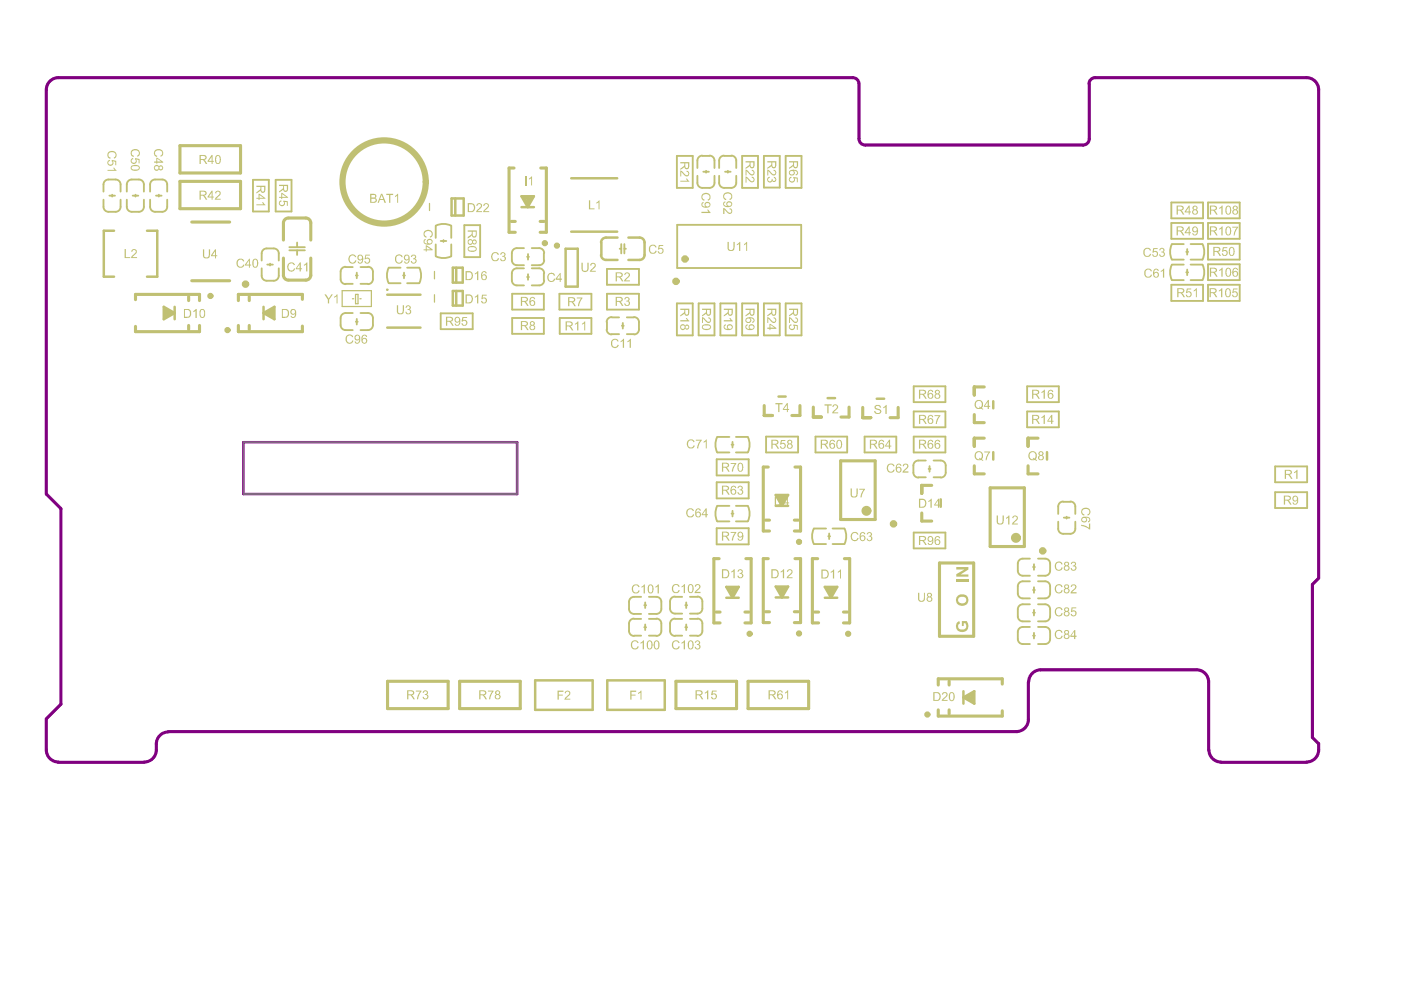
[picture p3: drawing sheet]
<svg xmlns="http://www.w3.org/2000/svg" width="297mm" height="210mm" viewBox="0 0 297 210" stroke-linecap="round" stroke-linejoin="round" font-family="sans-serif">
<path d="M51.6 93.8h58v11h-58z" fill="none" stroke="#808080" stroke-width=".21"/>
<path d="M230.9 17.8a1.32 1.32 0 0 1 1.3-1.3h44.8a2.57 2.57 0 0 1 2.6 2.5v103.6l-1.3 1.3v32.5l1.3 1.3a3.4 3.4 0 0 1-1 3.3l-1 .5-.6 .1M231 17.8v11.6a1.32 1.32 0 0 1-1.4 1.4h-46.2a1.32 1.32 0 0 1-1.3-1.4v-11.6a1.32 1.32 0 0 0-1.3-1.3h-168.4a2.57 2.57 0 0 0-2.6 2.5v85.8l3.1 3v41.5l-3.1 3.1v6.6a2.57 2.57 0 0 0 2.6 2.6M35.7 155.2a2.57 2.57 0 0 0-2.6 2.6 3.4 3.4 0 0 1-.9 3.2l-1 .5-.6 .1M218 144.6v7.9a2.57 2.57 0 0 1-2.5 2.6h-179.8M253.6 142h-32.9a2.57 2.57 0 0 0-2.6 2.6M253.7 142a2.57 2.57 0 0 1 2.6 2.6v14.4M256.3 159a2.57 2.57 0 0 0 2.6 2.6M12.4 161.6h18.2M258.9 161.6h18.1" fill="none" stroke="#800080" stroke-width=".66"/>
<path d="M51.6 93.8h58v11h-58z" fill="none" stroke="#800080" stroke-width=".53"/>
<g fill="none" stroke="#c0c073" stroke-width=".4">
<path d="M21.9 39.1v1.5M23 38.1h1.5M25.6 39.1v1.5M26.9 39.1v1.5M27.9 38.1h1.6M30.5 39.1v1.5M31.8 39.1v1.5M32.9 38.1h1.5M35.4 39.1v1.5M53.6 38.1h3.4v6.7h-3.4zM58.4 38.1h3.4v6.7h-3.4zM143.5 33.1h3.4v6.7h-3.4z"/>
<path d="M147.9 34v1.6M147.9 37.3v1.5M148.9 33.1h1.5M148.9 39.8h1.5M149.1 36.4h1.2M149.7 36.2v.4M151.5 34v1.6M151.5 37.3v1.5M152.5 34v1.6M152.5 37.3v1.5M153.5 33.1h1.5M153.5 39.8h1.5"/>
<path d="M153.7 36.4h1.2M154.3 36.2v.4M156.1 34v1.6M156.1 37.3v1.5M157.3 33.1h3.4v6.7h-3.4zM162 33.1h3.3v6.7h-3.3zM166.6 33.1h3.3v6.7h-3.3zM21.9 42.3v1.6M23 44.9h1.5M23.2 41.5h1.2M23.8 41.3v.4M25.6 42.3v1.6"/>
<path d="M26.9 42.3v1.6M27.9 44.9h1.6M28.1 41.5h1.2M28.7 41.3v.4M30.5 42.3v1.6M31.8 42.3v1.6M32.9 44.9h1.5M33.1 41.5h1.2M33.7 41.3v.4M35.4 42.3v1.6M55.5 53.7v1.5M55.5 56.9v1.6"/>
<path d="M56.5 59.5h1.6M56.5 52.7h1.6M56.7 56.1h1.2M57.3 55.9v.4M59.1 53.7v1.5M59.1 56.9v1.6M61.3 52.4h3.3M61.3 53.1h3.3M63 51.4v1M63 53.1v1M72.2 57.6v1.6M73.3 56.6h1.5"/>
<path d="M75.4 58.4h.4M75.6 57.8v1.2M76.4 56.6h1.6M79.1 57.6v1.6M82.4 56.8h2.5M85.5 58.4h.4M85.7 57.8v1.2M86.3 56.8h2.6M92.4 47.9v2.5M92.4 51.8v2.5M93.4 51.1h1.2M94 50.9v.4"/>
<path d="M95.7 47.9v2.5M95.7 51.8v2.5M98.4 47.7h3.4v6.8h-3.4zM108.5 53.7v1.5M108.5 57.9v1.6M109.6 56.2h1.5M109.6 56.9h1.5M109.6 52.6h1.5M111.8 58.7h.3M111.8 54.5h.3M111.9 53.9v1.1M111.9 58.1v1.2"/>
<path d="M112.7 56.2h1.6M112.7 56.9h1.6M112.7 52.6h1.6M115.3 53.7v1.5M115.3 57.9v1.6M128.7 57h6.8v3.4h-6.8zM131.4 52.7h.3M131.7 51.8v1.9M132.4 52.7h.3M132.4 51.8v1.9M143.6 47.7h26.3v9.1h-26.3zM248.3 42.9h6.8v3.4h-6.8z"/>
<path d="M248.3 47.3h6.8v3.3h-6.8zM248.5 59.4h2.5M248.5 55h2.5M248.5 56.1h2.5M248.5 51.8h2.5M251.5 53.4h.4M251.5 57.7h.4M251.7 52.8v1.2M251.7 57.2v1.1M252.4 59.4h2.5M252.4 55h2.5M252.4 56.1h2.5"/>
<path d="M252.4 51.8h2.5M256.1 42.9h6.7v3.4h-6.7zM256.1 47.3h6.7v3.3h-6.7zM256.1 51.7h6.7v3.3h-6.7zM256.1 56h6.7v3.4h-6.7zM72.2 67.4v1.5M73.3 70h1.5M73.3 66.4h1.5M73.3 60.2h1.5M75.4 68.2h.4M75.6 67.6v1.2M76.4 70h1.6"/>
<path d="M76.4 66.4h1.6M76.4 60.2h1.6M79.1 67.4v1.5M82.4 60h2.5M86.3 60h2.6M93.4 66.4h6.8v3.4h-6.8zM108.6 62.3h6.7v3.3h-6.7zM108.6 67.4h6.7v3.4h-6.7zM109.6 60.5h1.5M112.7 60.5h1.6M118.6 62.3h6.8v3.3h-6.8zM118.7 67.4h6.7v3.4h-6.7z"/>
<path d="M128.7 62.3h6.8v3.3h-6.8zM128.7 68.3v1.6M129.7 70.8h1.6M129.7 67.3h1.6M131.8 69.1h.4M132 68.5v1.2M132.9 70.8h1.5M132.9 67.3h1.5M135.5 68.3v1.6M143.5 64.3h3.4v6.8h-3.4zM148.1 64.3h3.4v6.8h-3.4zM152.7 64.3h3.4v6.8h-3.4z"/>
<path d="M157.3 64.3h3.4v6.8h-3.4zM162 64.3h3.3v6.8h-3.3zM166.6 64.3h3.3v6.8h-3.3zM248.3 60.4h6.8v3.4h-6.8zM256.1 60.4h6.7v3.4h-6.7zM151.9 97.4h6.8v3.4h-6.8zM152.1 95.9h2.5M152.1 92.6h2.5M155.1 94.3h.4M155.3 93.7v1.2M156 95.9h2.5M156 92.6h2.5"/>
<path d="M162.4 92.6h6.8v3.3h-6.8zM172.9 92.6h6.7v3.3h-6.7zM183.3 92.6h6.7v3.3h-6.7zM193.7 98.7v1.5M193.7 92.6h6.7v3.3h-6.7zM193.7 81.9h6.7v3.4h-6.7zM193.7 87.2h6.7v3.4h-6.7zM194.7 97.6h1.6M196.9 99.4h.4M197.1 98.8v1.2M197.9 97.6h1.6M200.5 98.7v1.5"/>
<path d="M217.8 81.9h6.7v3.4h-6.7zM217.8 87.2h6.7v3.4h-6.7zM270.4 98.9h6.7v3.4h-6.7zM151.9 102.3h6.8v3.4h-6.8zM151.9 112h6.8v3.4h-6.8zM152.1 107.3h2.5M152.1 110.5h2.5M155.1 108.9h.4M155.3 108.3v1.2M156 107.3h2.5M156 110.5h2.5M172.6 112.1h2.5"/>
<path d="M172.6 115.4h2.5M175.6 113.7h.4M175.8 113.1v1.2M176.5 112.1h2.5M176.5 115.4h2.5M193.7 112.9h6.7v3.4h-6.7zM194.7 101.2h1.6M197.9 101.2h1.6M215.8 119.5v1.5M216.8 118.4h1.6M219.2 119.6v1.2M220.1 118.4h1.5"/>
<path d="M222.6 119.5v1.5M224.4 107.4v1.6M224.4 110.6v1.5M225.4 113.2h1.5M225.4 106.4h1.5M225.5 109.8h1.2M226.1 109.6v.4M228 107.4v1.6M228 110.6v1.5M270.4 104.4h6.7v3.3h-6.7zM133.4 127.6v1.5M133.4 132.2v1.6"/>
<path d="M134.4 134.8h1.5M134.4 131.2h1.5M134.4 126.5h1.5M134.4 130.2h1.5M136.6 133h.4M136.6 128.3h.4M136.8 127.7v1.2M136.8 132.4v1.2M137.6 134.8h1.6M137.6 131.2h1.6M137.6 126.5h1.6M137.6 130.2h1.6"/>
<path d="M140.2 127.6v1.5M140.2 132.2v1.6M142.1 127.5v1.5M142.1 132.2v1.6M143.1 134.8h1.5M143.1 131.2h1.5M143.1 130.1h1.5M143.1 126.5h1.5M145.3 133h.4M145.3 128.3h.4M145.5 127.7v1.2M145.5 132.4v1.2"/>
<path d="M146.3 134.8h1.6M146.3 131.2h1.6M146.3 130.1h1.6M146.3 126.5h1.6M148.9 127.5v1.5M148.9 132.2v1.6M215.8 124.3v1.5M215.8 129.2v1.5M215.8 134v1.5M216.8 132.9h1.6M216.8 136.6h1.6M216.8 128.1h1.6"/>
<path d="M216.8 131.7h1.6M216.8 122.1h1.6M216.8 123.3h1.6M216.8 126.9h1.6M219 134.8h.4M219 129.9h.4M219 125.1h.4M219 120.2h.4M219.2 124.5v1.2M219.2 129.3v1.2M219.2 134.2v1.2M220.1 132.9h1.5"/>
<path d="M220.1 136.6h1.5M220.1 128.1h1.5M220.1 131.7h1.5M220.1 122.1h1.5M220.1 123.3h1.5M220.1 126.9h1.5M222.6 124.3v1.5M222.6 129.2v1.5M222.6 134v1.5"/>
</g>
<g fill="none" stroke="#c0c073" stroke-width=".53">
<path d="M121.1 37.8h9.8M24.2 48.9h-2.2v9.8h2.2M31.2 48.9h2.1v9.8h-2.1M95.7 42.1h2.6v3.6h-2.6zM96 56.8h2.1v3.1h-2.1zM96.5 42.1v3.6M96.7 56.8v3.1M110.6 43.9h2.6M110.6 41.6h2.6l-1.3 2.3zM119.9 52.7h2.6v8.1h-2.6zM121.1 49.1h9.8M127.5 51.4v2.7"/>
<path d="M128.5 55.1h2.4M128.5 50.4h2.4M133.2 55.1h2.4M133.2 50.4h2.4M136.7 51.4v2.7M34.7 65.1l2.3 1.3-2.3 1.3zM37 65.1v2.6M55.9 66.4l2.3-1.3v2.6zM55.9 65.1v2.6M82.1 69.5h7.1M82.1 62.5h7.1M96 61.7h2.1v3.1h-2.1z"/>
<path d="M96.7 61.7v3.1M165.1 84.1h1.5M175.5 84.4h1.6M185.9 84.5h1.6M210.6 85.1v1.5M210.6 95.9v1.5M222 95.9v1.5M164.5 104.9h2.6l-1.3 2.4zM164.5 107.3h2.6M199.5 105.9v1.6M154 124.4h2.6l-1.3 2.3zM154 126.7h2.6"/>
<path d="M164.5 124.4h2.6l-1.3 2.3zM164.5 126.7h2.6M174.9 124.4h2.6l-1.3 2.3zM174.9 126.7h2.6M113.5 144.3h12.2v6.2h-12.2zM128.8 144.3h12.1v6.2h-12.1zM204.3 146.6v2.6M204.3 147.9l2.3-1.3v2.6z"/>
</g>
<g fill="none" stroke="#c0c073" stroke-width=".66">
<path d="M38.2 30.9h12.8v5.8h-12.8zM38.2 38.5h12.8v5.7h-12.8zM109 35.6h-1.1v13.7h1.3M114.7 35.6h1.1v13.7h-1.3M40.7 59.5h8M40.7 47.1h8M60.1 47.3v3.6M60.1 54.7v3.7M61.2 59.4h3.6M61.2 46.2h3.6M65.9 47.3v3.6M65.9 54.7v3.7"/>
<path d="M108.4 46.9h.8M112.7 41.8l-.8 1.7-.8-1.5h.9l-.1 .7M114.5 46.9h.9M28.7 63.5v-1.1h13.6v1.3M34.9 65.6l1.6 .8-1.4 .8v-1l.7 .2M40 62.9v.8M40 69v.9M42.3 69v1.3h-13.6v-1.1M50.5 69v1.3h13.6v-1.2M52.8 62.9v.8M52.8 69v.9M57.1 66.4l.7 .1v-.9l-1.5 .8 1.7 .8"/>
<path d="M64.1 63.5v-1.1h-13.6v1.3M162 86v2.1h1.7M162.9 99h-1.1v13.6h1.3M168.6 99h1.1v13.6h-1.3M169.6 86v2.1h-1.7M172.4 86.3v2.1h1.8M178.2 97.7h7.4v12.5h-7.4zM180 86.3v2.1h-1.7M182.9 86.4v2.2h1.7M190.4 86.4v2.2h-1.7M206.6 87.9v1.7h2.1M206.6 98.8v1.7h2.1"/>
<path d="M208.7 82h-2.1v1.8M208.7 92.9h-2.1v1.7M218 98.8v1.7h2.1M220.1 92.9h-2.1v1.7M152.5 118.4h-1.1v13.7h1.3M158.1 118.4h1.2v13.7h-1.4M162.3 110.3h.8M162.9 118.4h-1.1v13.6h1.3M166.6 105.1l-.8 1.7-.8-1.5h.9l-.1 .8M168.4 110.3h.9M168.6 118.4h1.1v13.6h-1.3M173.4 118.4h-1.2v13.7h1.4"/>
<path d="M179 118.4h1.1v13.7h-1.3M195.4 108.8v1.7h2.1M197.5 102.9h-2.1v1.7M199.2 119.4h7.2v15.5h-7.2zM209.9 103.4h7.3v12.5h-7.3zM151.8 129.8h.9M156.1 124.6l-.8 1.7-.8-1.5h.9l-.1 .7M157.9 129.8h.9M162.3 129.7h.8M166.6 124.6l-.8 1.6-.8-1.4h.9l-.1 .7M168.4 129.7h.9M172.7 129.8h.9"/>
<path d="M177 124.6l-.8 1.7-.8-1.5h.9l-.1 .7M178.8 129.8h.9M82.2 144.5h12.8v5.7h-12.8zM97.5 144.5h12.8v5.7h-12.8zM143.3 144.5h12.9v5.7h-12.9zM158.6 144.5h12.9v5.7h-12.9zM198.9 150.5v1.3h13.6v-1.1M201.2 144.4v.8M201.2 150.5v.9M205.5 147.9l.7 .1v-.9l-1.5 .8 1.7 .8M212.5 145v-1.1h-13.6v1.3"/>
</g>
<path d="M91.1 43.1v1.5M92.1 57.5v1.6M72.5 61.6h6.2v3.4h-6.2zM74.7 63.3h.3M75.4 62.4h.5v2h-.5zM76.3 63.3h.3M92.1 62.5v1.6" fill="none" stroke="#c0c073" stroke-width=".26"/>
<g fill="#c0c073">
<path d="M274.4 100.1l.4-.2 .1-.3h.2v1.9h-.3v-1.4l-.4 .2z"/>
<path d="M194.6 125.7h.3v1a.52 .52 0 0 0 .5 .7 .52 .52 0 0 0 .5-.7v-1h.2v1.1a.73 .73 0 0 1-.8 .8 .73 .73 0 0 1-.7-.9z"/>
<path d="M167.3 67.2l.7 .5a.67 .67 0 0 0 .9 .4v-.5l-.3-.1v-.2a.61 .61 0 0 1 .6 .5 .61 .61 0 0 1-.5 .7 .61 .61 0 0 1-.7-.4l-.5-.5v.9h-.2z"/>
<path d="M167.4 68.9l.4-.2v.3a.41 .41 0 0 0-.2 .7 .41 .41 0 0 0 .7-.2l-.1-.7 .9 .1v1h-.2v-.8h-.5a.64 .64 0 0 1-.6 .9 .64 .64 0 0 1-.4-1.1z"/>
<path d="M167.4 37.7l.4-.2v.2a.41 .41 0 0 0-.2 .7 .41 .41 0 0 0 .7-.1l-.1-.8 .9 .2v1h-.2v-.8l-.5-.1a.64 .64 0 0 1-.6 .9 .64 .64 0 0 1-.4-1z"/>
<path d="M162.7 67.2l.6 .5a.67 .67 0 0 0 1 .4v-.5l-.3-.1v-.2a.61 .61 0 0 1 .6 .5 .61 .61 0 0 1-.5 .7 .61 .61 0 0 1-.7-.4l-.5-.5v.9h-.2z"/>
<path d="M162.7 36l.6 .4a.67 .67 0 0 0 1 .4v-.5l-.3-.1v-.2a.61 .61 0 0 1 .6 .6 .61 .61 0 0 1-.5 .6 .61 .61 0 0 1-.7-.4l-.5-.5v.9h-.2z"/>
<path d="M162.8 37.7l.3-.2 .1 .2a.39 .39 0 0 0-.3 .4 .39 .39 0 0 0 .4 .3 .39 .39 0 0 0 .3-.5h.2a.32 .32 0 0 0 .2 .5 .32 .32 0 0 0 .4-.3 .32 .32 0 0 0-.3-.4v-.2a.54 .54 0 0 1 .5 .7 .54 .54 0 0 1-.9 .1 .55 .55 0 0 1-.8 .3 .55 .55 0 0 1-.2-.7z"/>
<path d="M158.1 36l.6 .4a.67 .67 0 0 0 1 .4v-.5l-.3-.1v-.2a.61 .61 0 0 1 .6 .6 .61 .61 0 0 1-.5 .6 .61 .61 0 0 1-.7-.4l-.5-.5v.9h-.2z"/>
<path d="M158.1 37.4l.2 .1 .6 .6a.51 .51 0 0 0 .4 .3 .51 .51 0 0 0 .5-.3l-.1-.3-.3-.1v-.2a.61 .61 0 0 1 .5 .9 .61 .61 0 0 1-1.1-.1l-.5-.6v1h-.2z"/>
<path d="M153.5 67.9h1.4l-.3-.4 .3-.1 .5 .7h-1.9z"/>
<path d="M153.5 41.1l.6-.3h.5a.84 .84 0 0 1 .6 .8 .84 .84 0 0 1-.5 .8l-.1-.3a.59 .59 0 0 0 .4-.7 .59 .59 0 0 0-.7-.4 .61 .61 0 0 0-.8 .5 .61 .61 0 0 0 .5 .7l-.1 .3a.9 .9 0 0 1-.4-1.4z"/>
<path d="M153.3 44.1l.4 .1 .4 .5a.58 .58 0 0 0 .9 .2v-.5h-.4l.1-.2a.59 .59 0 0 1 .4 .9 .59 .59 0 0 1-1-.1l-.5-.6v1h-.3z"/>
<path d="M132.5 57.9a.63 .63 0 0 1 1 .1 .63 .63 0 0 1-.4 .9l-.5 .6h1v.2h-1.3v-.2l.5-.6a.63 .63 0 0 0 .4-.9h-.5l-.1 .3h-.2z"/>
<path d="M132.5 63.1a.54 .54 0 0 1 .8 0 .54 .54 0 0 1-.1 .8 .58 .58 0 0 1 .2 .9 .58 .58 0 0 1-.9-.1l-.2-.4h.3a.4 .4 0 0 0 .5 .4 .4 .4 0 0 0 .2-.6 .4 .4 0 0 0-.5-.2v-.2a.32 .32 0 0 0 .4-.3 .32 .32 0 0 0-.3-.3 .32 .32 0 0 0-.3 .4h-.2z"/>
<path d="M124.9 42.5h.2v1.7h1v.2h-1.2z"/>
<path d="M126.4 42.9l.7-.4v1.9h-.2v-1.5l-.5 .3z"/>
<path d="M122.3 63.1h1.2l-.6 1.2-.1 .6h-.2v-.4l.3-.8 .3-.4h-.9z"/>
<path d="M111.4 37.4h.2v1.9h-.2z"/>
<path d="M112.1 37.9l.7-.5v1.9h-.2v-1.5l-.4 .3z"/>
<path d="M104.4 53.7a.84 .84 0 0 1 1.4 .3l-.2 .1a.64 .64 0 0 0-.9-.4 .64 .64 0 0 0-.3 1 .56 .56 0 0 0 .6 .5 .56 .56 0 0 0 .6-.5l.2 .1a.89 .89 0 0 1-1.2 .5 .89 .89 0 0 1-.4-1.3z"/>
<path d="M106.2 53.7a.54 .54 0 0 1 .7-.2 .54 .54 0 0 1 .1 .8h-.1a.61 .61 0 0 1 0 1.1 .61 .61 0 0 1-.9-.6h.3a.39 .39 0 0 0 .4 .4 .39 .39 0 0 0 .4-.5 .39 .39 0 0 0-.6-.2v-.2a.34 .34 0 0 0 .4-.3 .34 .34 0 0 0-.3-.4 .34 .34 0 0 0-.3 .4h-.3z"/>
<path d="M26.4 52.8h.3v1.7h.9v.2h-1.2z"/>
<path d="M27.9 53.1a.6 .6 0 0 1 1 0 .6 .6 0 0 1-.3 .9l-.5 .5h1v.2h-1.3l.2-.5 .6-.5a.36 .36 0 0 0 0-.6 .36 .36 0 0 0-.5 .3l-.3-.1z"/>
<path d="M89.9 49.1l.4-.3 .7-.1 .4 .2 .2 .2a.77 .77 0 0 1-.4 1.3l-.1-.3a.58 .58 0 0 0 .4-.7 .58 .58 0 0 0-.7-.4 .62 .62 0 0 0-.8 .4 .62 .62 0 0 0 .5 .8l-.1 .2a.9 .9 0 0 1-.5-1.3z"/>
<path d="M251.6 61.2h1v.2h-.8l-.1 .5a.61 .61 0 0 1 .9 .4 .61 .61 0 0 1-.7 .7l-.5-.3v-.2h.2a.43 .43 0 0 0 .6 .3 .43 .43 0 0 0 .3-.5 .43 .43 0 0 0-.5-.3l-.4 .2-.2-.1z"/>
<path d="M253.1 61.6l.6-.5v1.9h-.1v-1.4l-.5 .2z"/>
<path d="M258.4 61.6l.4-.2 .2-.3h.2v1.9h-.3v-1.4l-.5 .2z"/>
<path d="M261.5 61.2h.9v.2h-.8l-.1 .5a.61 .61 0 0 1 1 .5 .61 .61 0 0 1-1 .5l-.3-.3v-.1h.3a.4 .4 0 0 0 .4 .3 .4 .4 0 0 0 .3-.4 .43 .43 0 0 0-.3-.4 .43 .43 0 0 0-.4 .2l-.2-.1z"/>
<path d="M258.5 44.1l.4-.2 .1-.3h.2v1.9h-.2v-1.4l-.5 .2z"/>
<path d="M223.8 133.9l.2-.2a.85 .85 0 0 1 1.3 .4l-.3 .1v-.2a.6 .6 0 0 0-.7-.2 .6 .6 0 0 0-.4 .5v.1a.62 .62 0 0 0 .4 .8 .62 .62 0 0 0 .8-.4h.2a.88 .88 0 0 1-1.2 .6 .88 .88 0 0 1-.4-1.3z"/>
<path d="M223.8 129.1l.2-.2a.85 .85 0 0 1 1.3 .4l-.3 .1v-.2a.6 .6 0 0 0-.7-.2 .6 .6 0 0 0-.4 .5v.1a.62 .62 0 0 0 .4 .8 .62 .62 0 0 0 .8-.4h.2a.88 .88 0 0 1-1.2 .6 .88 .88 0 0 1-.4-1.3z"/>
<path d="M227.2 128.8h1v.2h-.8l-.1 .5a.64 .64 0 0 1 .9 .3 .64 .64 0 0 1-.4 .9 .64 .64 0 0 1-.8-.5h.3a.4 .4 0 0 0 .5 .2 .4 .4 0 0 0 .1-.6l-.1-.2-.7 .2z"/>
<path d="M223.8 124.2l.2-.2a.85 .85 0 0 1 1.3 .4l-.3 .1v-.2a.6 .6 0 0 0-.7-.2 .6 .6 0 0 0-.4 .5v.2a.62 .62 0 0 0 .4 .8 .62 .62 0 0 0 .8-.5l.2 .1a.88 .88 0 0 1-1.2 .5 .88 .88 0 0 1-.4-1.3z"/>
<path d="M227.2 124h.1a.62 .62 0 0 1 .9 .2 .62 .62 0 0 1-.5 .9l-.4 .5h.9v.2h-1.2v-.2l.4-.4a.77 .77 0 0 0 .5-1l-.5-.1-.1 .3h-.3z"/>
<path d="M223.8 119.4l.2-.2a.85 .85 0 0 1 1.3 .4l-.3 .1v-.2a.6 .6 0 0 0-.7-.2 .6 .6 0 0 0-.4 .5v.2a.62 .62 0 0 0 .4 .8 .62 .62 0 0 0 .8-.5l.2 .1a.88 .88 0 0 1-1.2 .5 .88 .88 0 0 1-.4-1.3z"/>
<path d="M227.1 119.4a.54 .54 0 0 1 .7-.3 .54 .54 0 0 1 .2 .8l-.1 .1a.59 .59 0 0 1 0 1 .59 .59 0 0 1-.9-.5l.3-.1a.38 .38 0 0 0 .4 .4 .38 .38 0 0 0 .3-.5 .38 .38 0 0 0-.5-.2v-.2a.32 .32 0 0 0 .4-.2 .32 .32 0 0 0-.3-.4 .32 .32 0 0 0-.3 .3h-.3z"/>
<path d="M208.7 95.7h1.2l-.6 1.2-.1 .7h-.3l.1-.5 .6-1.2h-.9z"/>
<path d="M180.5 113.2v-.1a.83 .83 0 0 1 1.5 .2l-.3 .1a.62 .62 0 0 0-.8-.3 .62 .62 0 0 0-.3 .8 .6 .6 0 0 0 .5 .6 .6 .6 0 0 0 .7-.5l.2 .2a.86 .86 0 0 1-1.1 .4 .86 .86 0 0 1-.5-1.1z"/>
<path d="M183.8 113h.1a.51 .51 0 0 1 .8-.1 .51 .51 0 0 1-.1 .8 .58 .58 0 0 1 .1 1 .58 .58 0 0 1-.9-.4l.2-.1a.38 .38 0 0 0 .4 .3 .38 .38 0 0 0 .3-.5 .38 .38 0 0 0-.5-.2v-.2a.32 .32 0 0 0 .4-.2 .32 .32 0 0 0-.2-.4h-.2l-.2 .3h-.2z"/>
<path d="M185.5 86.1l.4-.2a.71 .71 0 0 1 .9 .5h-.3a.43 .43 0 0 0-.4-.3 .43 .43 0 0 0-.4 .4l.6 .2a.57 .57 0 0 1 .5 .8 .57 .57 0 0 1-.9 .3l-.5-.3v-.3l.2-.1a.53 .53 0 0 0 .5 .5 .53 .53 0 0 0 .5-.5l-.6-.3a.55 .55 0 0 1-.5-.7z"/>
<path d="M187.3 86.3l.7-.4v1.9h-.3v-1.5l-.4 .3z"/>
<path d="M174.8 85.7h1.5v.3h-.6v1.6h-.3v-1.6h-.6z"/>
<path d="M176.6 85.9a.62 .62 0 0 1 1 .1 .62 .62 0 0 1-.4 .9l-.4 .5h.9v.2h-1.2v-.3l.5-.4a.57 .57 0 0 0 .2-.9l-.3-.1-.2 .4h-.2z"/>
<path d="M164.4 85.5h1.5v.2h-.6v1.7h-.3v-1.7h-.6z"/>
<path d="M142.6 124.2l.3-.3a.79 .79 0 0 1 1.2 .5h-.3a.62 .62 0 0 0-.8-.3 .62 .62 0 0 0-.3 .9 .6 .6 0 0 0 .6 .6 .6 .6 0 0 0 .6-.5l.2 .1-.1 .1a.89 .89 0 0 1-1.2 .3 .89 .89 0 0 1-.3-1.2z"/>
<path d="M144.5 124.3l.7-.5v2h-.2v-1.6l-.5 .4z"/>
<path d="M147.4 124h.1a.61 .61 0 0 1 .9 .1 .61 .61 0 0 1-.3 .9l-.5 .5h.9v.3h-1.2v-.2l.4-.6a.56 .56 0 0 0 .5-.4 .56 .56 0 0 0-.2-.6l-.3 .1-.2 .3h-.2z"/>
<path d="M154.9 112.8h1.2l-.6 1.2-.1 .6h-.2v-.4l.3-.8 .3-.4h-.9z"/>
<path d="M145.6 108.1l.5-.3a.7 .7 0 0 1 1 .5l-.2 .1a.62 .62 0 0 0-.9-.3 .62 .62 0 0 0-.2 .8 .6 .6 0 0 0 .5 .6 .6 .6 0 0 0 .6-.5l.2 .1a.87 .87 0 0 1-1.1 .6 .87 .87 0 0 1-.5-1.1z"/>
<path d="M156.4 103.2a.53 .53 0 0 1 .8-.2 .53 .53 0 0 1 .1 .8h-.1a.6 .6 0 0 1 .1 1.1 .6 .6 0 0 1-.9-.5h.2a.4 .4 0 0 0 .4 .3 .4 .4 0 0 0 .3-.5 .4 .4 0 0 0-.5-.2v-.2a.32 .32 0 0 0 .4-.3 .32 .32 0 0 0-.2-.3 .32 .32 0 0 0-.4 .3h-.2z"/>
<path d="M154.9 98.2h1.2l-.6 1.2-.1 .6h-.2v-.4l.3-.8 .3-.4h-.9z"/>
<path d="M129.7 72.2l.1-.1a.81 .81 0 0 1 1.4 .3h-.3a.63 .63 0 0 0-.8-.3 .63 .63 0 0 0-.3 .9 .57 .57 0 0 0 .5 .5 .57 .57 0 0 0 .6-.4l.3 .1-.1 .1a.89 .89 0 0 1-1.2 .4 .89 .89 0 0 1-.3-1.3z"/>
<path d="M131.6 72.3l.4-.2 .1-.3h.2v1.9h-.3v-1.4l-.3 .3z"/>
<path d="M133 72.3l.8-.5v1.9h-.3v-1.4l-.4 .3z"/>
<path d="M123.3 55.7h.2v1.1a.5 .5 0 0 0 .5 .6 .5 .5 0 0 0 .5-.6v-1.1h.3v1.2a.76 .76 0 0 1-.8 .8 .76 .76 0 0 1-.7-.9z"/>
<path d="M125.2 56l.1-.1a.63 .63 0 0 1 1 .1 .63 .63 0 0 1-.4 1l-.5 .4h.9v.2h-1.2l.2-.5 .4-.2a.76 .76 0 0 0 .3-.9l-.3-.1-.3 .2v.2h-.3z"/>
<path d="M101.1 43.3a.64 .64 0 0 1 1 0 .64 .64 0 0 1-.4 1l-.4 .5h.9v.2h-1.3l.2-.5 .5-.4a.55 .55 0 0 0 .3-.8h-.6l-.1 .4h-.2z"/>
<path d="M102.5 43.3h.1a.6 .6 0 0 1 1-.1 .6 .6 0 0 1-.3 1l-.6 .6h1v.2h-1.3l.1-.3 .8-.7a.36 .36 0 0 0 0-.6 .36 .36 0 0 0-.6 .3h-.2z"/>
<path d="M84.1 64.7h.3v1.1a.5 .5 0 0 0 .5 .6 .5 .5 0 0 0 .5-.6v-1.1h.3l-.1 1.2a.73 .73 0 0 1-.7 .8 .73 .73 0 0 1-.8-.7z"/>
<path d="M86.1 64.9a.54 .54 0 0 1 .8 0 .54 .54 0 0 1-.1 .7 .58 .58 0 0 1 .2 .9 .58 .58 0 0 1-.9 0l-.2-.4h.3a.4 .4 0 0 0 .5 .4 .4 .4 0 0 0 .3-.6 .4 .4 0 0 0-.6-.2v-.2a.32 .32 0 0 0 .4-.3 .32 .32 0 0 0-.3-.3 .32 .32 0 0 0-.3 .4h-.2z"/>
<path d="M83.9 54.2h.1a.86 .86 0 0 1 1.4 .3h-.3a.66 .66 0 0 0-.9-.2 .66 .66 0 0 0-.1 1 .54 .54 0 0 0 .6 .4 .54 .54 0 0 0 .4-.5h.3a.9 .9 0 0 1-1.3 .6 .9 .9 0 0 1-.3-1.3z"/>
<path d="M87.2 54.1a.52 .52 0 0 1 .8 0 .52 .52 0 0 1 0 .7 .58 .58 0 0 1 .1 1 .58 .58 0 0 1-.9-.2l-.1-.2 .2-.1a.41 .41 0 0 0 .4 .4 .41 .41 0 0 0 .4-.4 .41 .41 0 0 0-.4-.4l-.1 .1v-.2a.32 .32 0 0 0 .4-.2 .32 .32 0 0 0-.3-.4 .32 .32 0 0 0-.3 .3h-.3z"/>
<path d="M61 56h.1a.82 .82 0 0 1 1.4 .2h-.2a.62 .62 0 0 0-.9-.3 .62 .62 0 0 0-.3 .9 .6 .6 0 0 0 .6 .6 .6 .6 0 0 0 .6-.5l.2 .1a.86 .86 0 0 1-1.1 .5 .86 .86 0 0 1-.5-1.1z"/>
<path d="M64.4 56.1l.4-.2 .2-.3h.2v1.9h-.3v-1.4l-.4 .3z"/>
<path d="M41 66l.5-.5h.2v1.9h-.3v-1.5l-.3 .3z"/>
<path d="M259.3 52.4h.9v.2h-.7l-.2 .5a.61 .61 0 0 1 1 .4 .61 .61 0 0 1-.8 .8l-.4-.3-.1-.3h.3a.43 .43 0 0 0 .5 .3 .43 .43 0 0 0 .3-.5 .43 .43 0 0 0-.5-.3l-.3 .2-.2-.1z"/>
<path d="M258.5 57.2l.4-.2 .1-.2h.2v1.9h-.2v-1.5l-.5 .3z"/>
<path d="M258.5 48.5l.4-.2 .1-.3h.2v1.9h-.2v-1.4l-.5 .2z"/>
<path d="M261.3 48.1h1.2l-.6 1.1-.1 .7h-.3l.2-.7 .5-.9h-.9z"/>
<path d="M229.3 108l.4-.3 .5-.1a.86 .86 0 0 1 1 .7 .86 .86 0 0 1-.6 1v-.3a.61 .61 0 0 0 .3-.8 .61 .61 0 0 0-.8-.3 .6 .6 0 0 0-.7 .5 .6 .6 0 0 0 .5 .7v.2a.83 .83 0 0 1-.6-1.3z"/>
<path d="M229.2 111.3l1 .2 .7 .4v-.9h.2v1.3l-.9-.6-1-.2z"/>
<path d="M202.7 122.7h2.6v.6h-2.6z"/>
<path d="M202.7 120.2h2.6v.6l-1.6 1h1.6v.5h-2.6v-.6l1.8-.9h-1.8z"/>
<path d="M202.9 132l.5-.3 .1 .5a.71 .71 0 0 0-.3 1 .71 .71 0 0 0 1 .3 .75 .75 0 0 0 .7-.5 .75 .75 0 0 0-.2-.9h-.4v.6h-.4v-1h1.1l.3 .8v.5a1.31 1.31 0 0 1-1.8 .9 1.31 1.31 0 0 1-.6-1.9z"/>
<path d="M211.3 109.3h.3v1.1a.5 .5 0 0 0 .5 .6 .5 .5 0 0 0 .5-.6v-1.1h.2v1.2a.73 .73 0 0 1-.7 .7 .73 .73 0 0 1-.8-.6z"/>
<path d="M213.3 109.8l.4-.2 .1-.3h.2v1.9h-.2v-1.4l-.5 .2z"/>
<path d="M214.7 109.6a.64 .64 0 0 1 1 0 .64 .64 0 0 1-.4 .9l-.4 .5h.9v.2h-1.3l.2-.4 .4-.3a.56 .56 0 0 0 .4-.4 .56 .56 0 0 0-.2-.6l-.4 .1v.3l-.3-.1z"/>
<path d="M180.3 103.6h.3v1.1a.5 .5 0 0 0 .5 .6 .5 .5 0 0 0 .5-.6v-1.1h.3l-.1 1.2a.73 .73 0 0 1-.7 .7 .73 .73 0 0 1-.8-.6z"/>
<path d="M182.2 103.6h1.2l-.6 1.2-.1 .7h-.2v-.4l.3-.9 .3-.4h-.9z"/>
<path d="M196.8 106.2l.7-.5v1.9h-.2v-1.4l-.5 .3z"/>
<path d="M188.2 98.6h.1a.8 .8 0 0 1 1.3 .2l-.2 .1a.63 .63 0 0 0-.7-.4 .63 .63 0 0 0-.4 .8 .61 .61 0 0 0 .4 .7 .61 .61 0 0 0 .7-.4h.3l-.1 .2a.87 .87 0 0 1-1.2 .3 .87 .87 0 0 1-.3-1.1z"/>
<path d="M191.5 98.5a.59 .59 0 0 1 1 0 .59 .59 0 0 1-.3 .9l-.5 .5h.9v.3h-1.3v-.2l.6-.6a.46 .46 0 0 0 .4-.4 .46 .46 0 0 0-.4-.5l-.2 .1-.1 .3-.2-.1z"/>
<path d="M198.1 88h1.3l-.6 1.1-.1 .8h-.3l.1-.6 .6-1.1h-1z"/>
<path d="M166.4 146.8l.7-.4v1.9h-.2v-1.5l-.5 .3z"/>
<path d="M176.1 121.2l.8-.4v1.9h-.3v-1.6l-.5 .4z"/>
<path d="M177.6 121.2l.7-.4v1.9h-.2v-1.6l-.5 .4z"/>
<path d="M165.5 121.1l.7-.4v1.9h-.2v-1.5l-.5 .3z"/>
<path d="M166.9 120.9a.62 .62 0 0 1 1 0 .62 .62 0 0 1-.3 1l-.5 .5h.9v.2h-1.2l.2-.5 .4-.3a.51 .51 0 0 0 .4-.4 .51 .51 0 0 0-.3-.5l-.4 .2v.2l-.3-.1z"/>
<path d="M165.6 93.3h.9v.2h-.7l-.1 .5a.61 .61 0 0 1 .9 .4 .61 .61 0 0 1-.8 .7l-.4-.2-.1-.3h.3a.43 .43 0 0 0 .5 .3 .43 .43 0 0 0 .3-.5 .43 .43 0 0 0-.5-.3l-.3 .2-.2-.1z"/>
<path d="M149.4 146.8l.4-.2 .2-.2h.2v1.9h-.3v-1.5l-.5 .3z"/>
<path d="M151 146.4h.9v.2h-.7l-.1 .6a.62 .62 0 0 1 .9 .2 .62 .62 0 0 1-.3 .9 .62 .62 0 0 1-.9-.4v-.2h.2a.39 .39 0 0 0 .6 .3 .39 .39 0 0 0 .1-.6l-.2-.2-.5 .2-.2-.1z"/>
<path d="M142.6 136.1l.1-.1a.81 .81 0 0 1 1.4 .3l-.3 .1a.64 .64 0 0 0-.9-.3 .64 .64 0 0 0-.1 1 .58 .58 0 0 0 .6 .4 .58 .58 0 0 0 .5-.5l.2 .1a.89 .89 0 0 1-1.2 .5 .89 .89 0 0 1-.4-1.2z"/>
<path d="M144.5 136.2l.7-.4v1.9h-.2v-1.5l-.4 .3z"/>
<path d="M147.4 136a.53 .53 0 0 1 .8-.2 .53 .53 0 0 1 .1 .8h-.1a.61 .61 0 0 1 0 1.1 .61 .61 0 0 1-.9-.6h.2a.4 .4 0 0 0 .5 .4 .4 .4 0 0 0 .3-.6 .4 .4 0 0 0-.6-.2l.1-.1a.32 .32 0 0 0 .4-.3 .32 .32 0 0 0-.4-.4 .32 .32 0 0 0-.3 .4h-.2z"/>
<path d="M155 121.1l.8-.4v1.9h-.3v-1.5l-.5 .3z"/>
<path d="M156.4 120.9a.53 .53 0 0 1 .8-.2 .53 .53 0 0 1 .1 .8h-.1a.6 .6 0 0 1 .1 1.1 .6 .6 0 0 1-.9-.5h.2a.4 .4 0 0 0 .4 .3 .4 .4 0 0 0 .3-.5 .4 .4 0 0 0-.5-.2v-.2a.32 .32 0 0 0 .5-.3 .32 .32 0 0 0-.3-.3 .32 .32 0 0 0-.4 .3h-.2z"/>
<path d="M145.8 93.5l.4-.3a.7 .7 0 0 1 1.1 .5l-.3 .1a.62 .62 0 0 0-.8-.4 .62 .62 0 0 0-.3 .9 .6 .6 0 0 0 .5 .6 .6 .6 0 0 0 .7-.5l.2 .1a.87 .87 0 0 1-1.1 .6 .87 .87 0 0 1-.6-1.1z"/>
<path d="M147.5 93.2h1.3l-.6 1.1-.1 .8h-.3l.1-.6 .6-1.1h-1z"/>
<path d="M149.2 93.6l.6-.4v1.9h-.2v-1.5l-.4 .3z"/>
<path d="M144.2 67.9h1.5l-.3-.4 .3-.1 .4 .7h-1.9z"/>
<path d="M148.8 67.2l.7 .5a.67 .67 0 0 0 1 .4v-.5l-.3-.1v-.2a.61 .61 0 0 1 .6 .5 .61 .61 0 0 1-.5 .7 .61 .61 0 0 1-.7-.4l-.6-.5v.9h-.2z"/>
<path d="M144.2 36.2l.7 .4a.67 .67 0 0 0 1 .4v-.5l-.3-.1v-.2a.61 .61 0 0 1 .6 .6 .61 .61 0 0 1-.5 .6 .61 .61 0 0 1-.7-.4l-.6-.5v.9h-.2z"/>
<path d="M144.2 38.3h1.5l-.3-.4h.3l.4 .6h-1.9z"/>
<path d="M148.8 41.2l.6-.3 .6 .1a.84 .84 0 0 1 .6 .7 .84 .84 0 0 1-.5 .8l-.1-.2a.59 .59 0 0 0 .4-.8 .59 .59 0 0 0-.8-.3 .61 .61 0 0 0-.7 .4 .61 .61 0 0 0 .5 .7l-.1 .3a.9 .9 0 0 1-.5-1.4z"/>
<path d="M148.7 44.9h1.5l-.3-.5h.3l.4 .6v.2h-1.9z"/>
<path d="M118.2 146.4h1.3v.3h-1v.6h.8v.2h-.8v.8h-.3z"/>
<path d="M119.8 146.7a.64 .64 0 0 1 1 0 .64 .64 0 0 1-.4 1l-.4 .4h.9v.2h-1.2l.1-.4 .4-.3a.56 .56 0 0 0 .4-.4 .56 .56 0 0 0-.2-.6l-.3 .1-.1 .3h-.3z"/>
<path d="M133.6 146.4h1.3v.3h-1v.6h.8v.2h-.8v.8h-.3z"/>
<path d="M135.3 146.9l.7-.5v1.9h-.2v-1.4l-.5 .3z"/>
<path d="M121.9 68.6l.4-.2 .1-.3h.2v2h-.2v-1.5l-.5 .3z"/>
<path d="M123.4 68.6l.7-.5v2h-.2v-1.5l-.5 .3z"/>
<path d="M103.4 146.4h1.2l-.6 1.2-.1 .7h-.2v-.4l.3-.9 .4-.4h-1z"/>
<path d="M100.7 57.9l.7-.4v1.9h-.3v-1.5l-.4 .3z"/>
<path d="M100.7 62.9l.7-.5v1.9h-.3v-1.5l-.4 .3z"/>
<path d="M102.2 62.5h1v.2h-.8l-.1 .5a.62 .62 0 0 1 .9 .3 .62 .62 0 0 1-.3 .8 .62 .62 0 0 1-.8-.3l-.1-.2h.3a.4 .4 0 0 0 .6 .2 .4 .4 0 0 0-.1-.7l-.7 .1z"/>
<path d="M88.2 146.4h1.1l-.5 1.2-.2 .7h-.2v-.4l.4-.9 .3-.4h-.9z"/>
<path d="M89.7 146.6a.53 .53 0 0 1 .8-.2 .53 .53 0 0 1 0 .8 .6 .6 0 0 1 0 1.1 .6 .6 0 0 1-.9-.6h.2a.4 .4 0 0 0 .5 .4 .4 .4 0 0 0 .3-.5 .4 .4 0 0 0-.5-.3v-.1a.32 .32 0 0 0 .4-.3 .32 .32 0 0 0-.3-.4 .32 .32 0 0 0-.3 .4h-.3z"/>
<path d="M81.9 41.1h1.5v.3h-.6v1.6h-.3v-1.6h-.6z"/>
<path d="M83.7 41.5l.7-.4v1.9h-.2v-1.5l-.5 .3z"/>
<path d="M68.8 62.4h.3l.6 .9 .5-.9h.4l-.8 1.1v.8h-.3v-.8z"/>
<path d="M70.8 62.9l.8-.5v1.9h-.2v-1.5l-.6 .3z"/>
<path d="M59.2 42.7l.4-.2 .1 .2a.41 .41 0 0 0-.2 .7 .41 .41 0 0 0 .7-.1l-.1-.8 .9 .2v1h-.2v-.8l-.5-.1a.64 .64 0 0 1-.7 .9 .64 .64 0 0 1-.4-1z"/>
<path d="M54.4 43.3h1.4l-.3-.4h.3l.5 .6h-1.9z"/>
<path d="M43 52.9h.3v1.1a.5 .5 0 0 0 .5 .6 .5 .5 0 0 0 .5-.6v-1.1h.2v1.2a.73 .73 0 0 1-.7 .7 .73 .73 0 0 1-.8-.6z"/>
<path d="M45.7 40.7a.64 .64 0 0 1 1 0 .64 .64 0 0 1-.4 1l-.4 .4h.9v.2h-1.3l.2-.4 .4-.3a.56 .56 0 0 0 .4-.4 .56 .56 0 0 0-.2-.6l-.4 .1v.3h-.3z"/>
<path d="M32.7 32l.4-.3 .8-.1 .4 .2 .2 .3a.86 .86 0 0 1-.4 1.2l-.1-.3a.61 .61 0 0 0 .3-.8 .61 .61 0 0 0-.8-.3 .6 .6 0 0 0-.6 .5 .6 .6 0 0 0 .4 .7v.2a.81 .81 0 0 1-.6-1.3z"/>
<path d="M22.9 32.4l.4-.3 .7-.1 .4 .2 .2 .3a.86 .86 0 0 1-.4 1.1l-.1-.2a.61 .61 0 0 0 .3-.8 .61 .61 0 0 0-.7-.3 .6 .6 0 0 0-.7 .5 .6 .6 0 0 0 .5 .7l-.1 .1a.81 .81 0 0 1-.5-1.2z"/>
<path d="M22.9 34.1l.2-.2 .2 .2a.43 .43 0 0 0-.3 .5 .43 .43 0 0 0 .5 .3 .43 .43 0 0 0 .4-.5l-.2-.2v-.3l.9 .2v.9h-.2v-.7l-.5-.1a.65 .65 0 0 1-.6 1 .65 .65 0 0 1-.4-1.1z"/>
<path d="M22.8 36h1.4l-.2-.4h.2l.5 .6h-1.9z"/>
<path d="M27.8 32l.4-.3 .7-.1 .5 .2 .2 .3a.86 .86 0 0 1-.5 1.2v-.3a.61 .61 0 0 0 .3-.8 .61 .61 0 0 0-.8-.3 .6 .6 0 0 0-.7 .5 .6 .6 0 0 0 .5 .7l-.1 .2a.81 .81 0 0 1-.5-1.3z"/>
<path d="M27.8 33.7l.3-.2 .2 .2a.43 .43 0 0 0-.3 .5 .43 .43 0 0 0 .5 .4 .43 .43 0 0 0 .3-.6l-.2-.2 .1-.3 .9 .2v.9h-.2v-.7l-.5-.1a.65 .65 0 0 1-.6 1 .65 .65 0 0 1-.5-1.1z"/>
<path d="M134.1 124.2l.3-.2a.79 .79 0 0 1 1.2 .4l-.3 .1a.62 .62 0 0 0-.8-.3 .62 .62 0 0 0-.3 .8 .6 .6 0 0 0 .6 .6 .6 .6 0 0 0 .6-.4h.2l-.1 .2a.87 .87 0 0 1-1.1 .3 .87 .87 0 0 1-.4-1.2z"/>
<path d="M136 124.4l.7-.5v1.9h-.2v-1.5l-.5 .3z"/>
<path d="M139 124.4l.5-.5h.2v1.9h-.3v-1.5l-.4 .3z"/>
<path d="M73.4 71.2h.1a.81 .81 0 0 1 1.4 .2l-.2 .1a.65 .65 0 0 0-.9-.2 .65 .65 0 0 0-.3 .9 .56 .56 0 0 0 .6 .5 .56 .56 0 0 0 .6-.5l.2 .1a.91 .91 0 0 1-1.3 .5 .91 .91 0 0 1-.3-1.4z"/>
<path d="M74 54.3h.1a.78 .78 0 0 1 .8-.4 .78 .78 0 0 1 .6 .6h-.3a.68 .68 0 0 0-.9-.1 .68 .68 0 0 0-.1 .9 .58 .58 0 0 0 .6 .4 .58 .58 0 0 0 .5-.5l.2 .1a.86 .86 0 0 1-1.1 .5 .86 .86 0 0 1-.5-1.1z"/>
<path d="M77.5 54h.9v.2h-.8v.5a.64 .64 0 0 1 .9 .3 .64 .64 0 0 1-.5 .9 .64 .64 0 0 1-.8-.5h.3a.4 .4 0 0 0 .5 .2 .4 .4 0 0 0 .3-.5 .4 .4 0 0 0-.5-.3l-.5 .2z"/>
<path d="M50.3 55.2l.4-.3a.86 .86 0 0 1 1.1 .5h-.3a.62 .62 0 0 0-.8-.3 .62 .62 0 0 0-.3 .9 .6 .6 0 0 0 .5 .6 .6 .6 0 0 0 .7-.5l.2 .1-.1 .1a.87 .87 0 0 1-1.2 .4 .87 .87 0 0 1-.3-1.3z"/>
<path d="M199.8 147a.6 .6 0 0 1 1-.1 .6 .6 0 0 1-.3 1l-.5 .5h.9v.2h-1.2v-.3l.5-.4a.57 .57 0 0 0 .4-.4 .57 .57 0 0 0-.2-.5h-.3l-.2 .3h-.2z"/>
<path d="M220.8 88.4l.4-.2 .1-.2h.2v1.9h-.2v-1.5l-.5 .3z"/>
<path d="M220.8 83.1l.4-.2 .1-.3h.2v1.9h-.2v-1.4l-.5 .3z"/>
<path d="M242.5 52.9a.86 .86 0 0 1 1.6 .2h-.3a.62 .62 0 0 0-.8-.3 .62 .62 0 0 0-.3 .9 .57 .57 0 0 0 .5 .6 .57 .57 0 0 0 .6-.5l.3 .1a.89 .89 0 0 1-1.3 .5 .89 .89 0 0 1-.3-1.3z"/>
<path d="M244.5 52.6h.9v.2h-.7l-.1 .5a.63 .63 0 0 1 .8 .2 .63 .63 0 0 1-.1 .9 .63 .63 0 0 1-.8-.1l-.2-.4h.2a.39 .39 0 0 0 .5 .3 .39 .39 0 0 0 .2-.5l-.2-.3-.7 .1z"/>
<path d="M245.8 52.8a.53 .53 0 0 1 .8-.2 .53 .53 0 0 1 .1 .8v.1a.46 .46 0 0 1 .3 .4 .46 .46 0 0 1-.2 .4l-.2 .1a.56 .56 0 0 1-.8-.5h.2a.37 .37 0 0 0 .4 .4 .37 .37 0 0 0 .3-.5 .37 .37 0 0 0-.5-.3v-.2a.32 .32 0 0 0 .5-.2 .32 .32 0 0 0-.3-.4 .32 .32 0 0 0-.4 .4h-.2z"/>
<path d="M242.7 57.3a.86 .86 0 0 1 1.6 .2h-.3a.62 .62 0 0 0-.8-.3 .62 .62 0 0 0-.3 .9 .57 .57 0 0 0 .5 .6 .57 .57 0 0 0 .6-.5l.3 .1a.89 .89 0 0 1-1.3 .5 .89 .89 0 0 1-.3-1.3z"/>
<path d="M246.1 57.4l.7-.4v1.9h-.2v-1.6l-.5 .4z"/>
<path d="M133.9 136.1l.1-.1a.81 .81 0 0 1 1.4 .3l-.3 .1a.64 .64 0 0 0-.9-.3 .64 .64 0 0 0-.1 1 .58 .58 0 0 0 .6 .4 .58 .58 0 0 0 .5-.5l.2 .1a.89 .89 0 0 1-1.2 .5 .89 .89 0 0 1-.4-1.2z"/>
<path d="M135.8 136.2l.7-.4v1.9h-.2v-1.5l-.4 .3z"/>
<path d="M154.3 51.3h.2v1.1a.5 .5 0 0 0 .5 .6 .5 .5 0 0 0 .5-.6v-1.1h.3l-.1 1.2a.73 .73 0 0 1-.7 .7 .73 .73 0 0 1-.7-.6z"/>
<path d="M156.2 51.8l.4-.2 .2-.3h.2v1.9h-.3v-1.4l-.5 .2z"/>
<path d="M157.7 51.8l.7-.5v1.9h-.2v-1.4l-.5 .2z"/>
<path d="M98 67.2h1v.2h-.8v.5a.62 .62 0 0 1 .8 .3 .62 .62 0 0 1-.2 .9 .62 .62 0 0 1-.9-.4l-.1-.2h.3a.39 .39 0 0 0 .6 .3 .39 .39 0 0 0 .1-.6l-.2-.2-.5 .2-.3-.1z"/>
<path d="M137.6 52.3h.1a.86 .86 0 0 1 1.5 .1l-.2 .1a.62 .62 0 0 0-.9-.4 .62 .62 0 0 0-.3 .9 .57 .57 0 0 0 .5 .6 .57 .57 0 0 0 .7-.5l.2 .1v.2a.89 .89 0 0 1-1.3 .3 .89 .89 0 0 1-.3-1.2z"/>
<path d="M139.7 52h.9v.1h-.7l-.1 .6a.62 .62 0 0 1 .8 .2 .62 .62 0 0 1-.3 .9 .62 .62 0 0 1-.8-.4l-.1-.1h.3a.41 .41 0 0 0 .7 .2 .41 .41 0 0 0-.2-.7l-.7 .1z"/>
<path d="M116.2 58.2a.83 .83 0 0 1 .8-.4 .83 .83 0 0 1 .7 .6l-.3 .1a.63 .63 0 0 0-.9-.3 .63 .63 0 0 0-.1 .9 .57 .57 0 0 0 .6 .5 .57 .57 0 0 0 .5-.5h.2a.86 .86 0 0 1-1.2 .6 .86 .86 0 0 1-.4-1.2z"/>
<path d="M272.4 99.6h.9a.53 .53 0 0 1 .6 .5 .53 .53 0 0 1-.5 .6l.6 .8h-.3l-.6-.8h-.4v.8h-.3zM272.7 99.8v.7h.5a.34 .34 0 0 0 .4-.3 .34 .34 0 0 0-.3-.4z"/>
<path d="M196.6 125.8h.1a.5 .5 0 0 1 .8 0 .5 .5 0 0 1-.2 .7 .61 .61 0 0 1 0 1.1 .61 .61 0 0 1-.9-.6l.1-.3 .3-.2-.2-.1zM196.8 126.1a.31 .31 0 0 0 .6 0 .31 .31 0 0 0-.6 0zM196.7 127a.4 .4 0 0 0 .8 0 .4 .4 0 0 0-.8 0z"/>
<path d="M167.3 65.4h1.9v.9a.53 .53 0 0 1-.4 .7 .53 .53 0 0 1-.6-.6l-.9 .7v-.3l.9-.7v-.4h-.9zM168.4 65.7v.5a.32 .32 0 0 0 .2 .5 .32 .32 0 0 0 .3-.4v-.6z"/>
<path d="M167.3 34.2h1.9v.8a.53 .53 0 0 1-.4 .7 .53 .53 0 0 1-.6-.5l-.9 .6v-.2l.9-.8v-.4h-.9zM168.4 34.4v.6a.32 .32 0 0 0 .2 .4 .32 .32 0 0 0 .3-.4v-.6z"/>
<path d="M167.3 36.3l.5-.3h.6a.62 .62 0 0 1 .7 .4 .62 .62 0 0 1-.4 .8v-.3a.39 .39 0 0 0 .2-.5 .39 .39 0 0 0-.5-.2h-.1a.59 .59 0 0 1-.3 1 .59 .59 0 0 1-.7-.7zM167.5 36.6a.43 .43 0 0 0 .8 0 .43 .43 0 0 0-.8 0z"/>
<path d="M162.7 65.4h1.9v.9a.53 .53 0 0 1-.5 .7 .53 .53 0 0 1-.6-.6l-.8 .7v-.3l.8-.7v-.4h-.8zM163.7 65.7v.5a.32 .32 0 0 0 .3 .5 .32 .32 0 0 0 .3-.4v-.6z"/>
<path d="M163.1 68.7l1.5 .8v.2h-1.3v.3h-.2v-.3h-.4v-.2h.4zM163.3 68.9v.6h.9z"/>
<path d="M162.7 34.2h1.9v.8a.53 .53 0 0 1-.5 .7 .53 .53 0 0 1-.6-.5l-.8 .6v-.2l.8-.8v-.4h-.8zM163.7 34.4v.6a.32 .32 0 0 0 .3 .4 .32 .32 0 0 0 .3-.4v-.6z"/>
<path d="M158.1 65.4h1.9v.9a.53 .53 0 0 1-.5 .7 .53 .53 0 0 1-.6-.6l-.8 .7v-.3l.8-.7v-.4h-.8zM159.1 65.7v.5a.32 .32 0 0 0 .3 .5 .32 .32 0 0 0 .3-.4v-.6z"/>
<path d="M158.1 67.6l.4-.3h.6a.62 .62 0 0 1 .8 .4 .62 .62 0 0 1-.4 .8v-.3a.39 .39 0 0 0 .2-.5 .39 .39 0 0 0-.5-.2h-.1a.59 .59 0 0 1-.3 1 .59 .59 0 0 1-.7-.7zM158.2 67.9a.45 .45 0 0 0 .9 0 .45 .45 0 0 0-.9 0z"/>
<path d="M158.1 69l.4-.3v.3a.4 .4 0 0 0-.2 .5 .4 .4 0 0 0 .6 .2 .59 .59 0 0 1 .1-.9 .59 .59 0 0 1 .9 .2 .59 .59 0 0 1-.3 .9l-.5 .1a.79 .79 0 0 1-1-1zM159 69.3a.41 .41 0 0 0 .8 0 .41 .41 0 0 0-.8 0z"/>
<path d="M158.1 34.2h1.9v.8a.53 .53 0 0 1-.5 .7 .53 .53 0 0 1-.6-.5l-.8 .6v-.2l.8-.8v-.4h-.8zM159.1 34.4v.6a.32 .32 0 0 0 .3 .4 .32 .32 0 0 0 .3-.4v-.6z"/>
<path d="M153.5 65.4h1.9v.9a.53 .53 0 0 1-.5 .7 .53 .53 0 0 1-.6-.6l-.8 .7v-.3l.8-.7v-.4h-.8zM154.5 65.7v.5a.32 .32 0 0 0 .3 .5 .32 .32 0 0 0 .3-.4v-.6z"/>
<path d="M153.5 69l.4-.3v.3a.4 .4 0 0 0-.2 .5 .4 .4 0 0 0 .6 .2 .59 .59 0 0 1 .1-.9 .59 .59 0 0 1 .9 .2 .59 .59 0 0 1-.3 .9l-.5 .1a.79 .79 0 0 1-1-1zM154.3 69.3a.45 .45 0 0 0 .9 0 .45 .45 0 0 0-.9 0z"/>
<path d="M153.4 42.9l.4-.2v.2a.4 .4 0 0 0-.2 .6 .4 .4 0 0 0 .5 .2h.2a.59 .59 0 0 1 .2-1 .59 .59 0 0 1 .7 .6 1.07 1.07 0 0 1-.9 .6 1.07 1.07 0 0 1-1-.6zM154.3 43.1a.4 .4 0 0 0 .1 .5 .4 .4 0 0 0 .5-.1 .4 .4 0 0 0-.2-.6z"/>
<path d="M130.5 57.7h.9a.53 .53 0 0 1 .6 .5 .53 .53 0 0 1-.5 .6l.7 .9h-.4l-.5-.9h-.5v.9h-.3zM130.8 57.9v.7h.5a.34 .34 0 0 0 .5-.3 .34 .34 0 0 0-.4-.4z"/>
<path d="M130.5 62.9h.9a.53 .53 0 0 1 .6 .5 .53 .53 0 0 1-.5 .6l.7 .9h-.4l-.5-.9h-.5v.9h-.3zM130.8 63.1v.7h.5a.34 .34 0 0 0 .5-.3 .34 .34 0 0 0-.4-.4z"/>
<path d="M120.4 63h.9a.53 .53 0 0 1 .7 .5 .53 .53 0 0 1-.6 .6l.7 .8h-.3l-.6-.8h-.5v.8h-.3zM120.7 63.2v.7h.5a.34 .34 0 0 0 .5-.3 .34 .34 0 0 0-.4-.4z"/>
<path d="M99.2 48.9h1.9v.8a.53 .53 0 0 1-.5 .7 .53 .53 0 0 1-.6-.6l-.8 .8v-.4l.8-.6v-.5h-.8zM100.2 49.1v.5a.35 .35 0 0 0 .3 .5 .35 .35 0 0 0 .4-.4v-.6z"/>
<path d="M99.2 50.9a.61 .61 0 0 1 1 .1 .49 .49 0 0 1 .9 .1 .49 .49 0 0 1-.5 .7h-.2l-.2-.2a.6 .6 0 0 1-.9 .2 .6 .6 0 0 1-.1-.9zM100.3 51.3a.32 .32 0 0 0 .6 0 .32 .32 0 0 0-.6 0zM99.3 51.3a.4 .4 0 0 0 .8 0 .4 .4 0 0 0-.8 0z"/>
<path d="M99.2 52.4l.6-.3 .8 .1a.6 .6 0 0 1 .5 .7 .6 .6 0 0 1-.7 .5h-.3a.72 .72 0 0 1-.9-.7zM99.4 52.6a.43 .43 0 0 0 .1 .5 .43 .43 0 0 0 .5 0 .55 .55 0 0 0 .6 0 .55 .55 0 0 0 .2-.6l-1.2-.1z"/>
<path d="M89.9 50.8l.4-.1v.2a.4 .4 0 0 0-.3 .5 .4 .4 0 0 0 .6 .2h.1a.58 .58 0 0 1 .3-1 .58 .58 0 0 1 .7 .8 1.08 1.08 0 0 1-1.9-.1zM90.7 51.2a.4 .4 0 0 0 .8 0 .4 .4 0 0 0-.8 0z"/>
<path d="M90.3 52l1.4 .9v.2h-1.2v.2h-.2v-.2h-.5v-.2h.5zM90.5 52.3v.6h.8z"/>
<path d="M249.6 61.1h.9a.53 .53 0 0 1 .6 .5 .53 .53 0 0 1-.5 .6l.6 .8h-.3l-.6-.8h-.4v.8h-.3zM249.9 61.3v.7h.5a.34 .34 0 0 0 .4-.3 .34 .34 0 0 0-.3-.4z"/>
<path d="M256.5 61.1h.8a.53 .53 0 0 1 .7 .5 .53 .53 0 0 1-.6 .6l.7 .8h-.3l-.6-.8h-.5v.8h-.2zM256.7 61.3v.7h.5a.34 .34 0 0 0 .5-.3 .34 .34 0 0 0-.4-.4z"/>
<path d="M259.9 61.2a.75 .75 0 0 1 .9 .2 .75 .75 0 0 1 .1 .9 .62 .62 0 0 1-.7 .7 .62 .62 0 0 1-.5-.8zM260.1 61.4l-.1 .5a.69 .69 0 0 0 .4 1l.3-.2v-.4a.87 .87 0 0 0-.4-1z"/>
<path d="M249.5 43.6h.8a.53 .53 0 0 1 .7 .4 .53 .53 0 0 1-.5 .6l.6 .9h-.3l-.6-.9h-.5v.9h-.2zM249.7 43.8v.6h.6a.34 .34 0 0 0 .4-.2 .34 .34 0 0 0-.4-.4z"/>
<path d="M252 43.6h.2v1.2h.3v.2h-.3v.5h-.2v-.5h-.8zM252 44l-.6 .8h.6z"/>
<path d="M252.9 43.8a.54 .54 0 0 1 .8-.1 .54 .54 0 0 1 0 .7h-.1a.58 .58 0 0 1 .3 .8 .58 .58 0 0 1-.7 .3 .58 .58 0 0 1-.4-.7l.3-.4-.3-.2zM253.1 44.1a.3 .3 0 0 0 .6 0 .3 .3 0 0 0-.6 0zM253 45a.38 .38 0 0 0 .7 0 .38 .38 0 0 0-.7 0z"/>
<path d="M256.5 43.6h.9a.53 .53 0 0 1 .6 .4 .53 .53 0 0 1-.5 .6l.7 .9h-.4l-.6-.9h-.4v.9h-.3zM256.8 43.8v.6h.5a.34 .34 0 0 0 .5-.2 .34 .34 0 0 0-.4-.4z"/>
<path d="M260 43.7a.75 .75 0 0 1 .9 .2 .75 .75 0 0 1 .1 .9 .62 .62 0 0 1-.7 .7 .62 .62 0 0 1-.5-.9zM260.1 43.9v.5a.69 .69 0 0 0 .4 1l.2-.2 .1-.4a.87 .87 0 0 0-.5-1z"/>
<path d="M261.4 43.9a.53 .53 0 0 1 .8-.2 .53 .53 0 0 1 0 .8 .58 .58 0 0 1 0 .9 .58 .58 0 0 1-.9-.2 .5 .5 0 0 1 .4-.8l-.4-.2zM261.6 44.1a.31 .31 0 0 0 .6 0 .31 .31 0 0 0-.6 0zM261.5 45a.4 .4 0 0 0 .8 0 .4 .4 0 0 0-.8 0z"/>
<path d="M225.7 133.7h.2a.48 .48 0 0 1 .7 .1 .48 .48 0 0 1-.2 .6 .58 .58 0 0 1 .2 .9 .58 .58 0 0 1-.9 0 .53 .53 0 0 1 .2-.9 .49 .49 0 0 1-.2-.7zM225.8 134a.32 .32 0 0 0 .6 0 .32 .32 0 0 0-.6 0zM225.7 134.9a.4 .4 0 0 0 .8 0 .4 .4 0 0 0-.8 0z"/>
<path d="M227.8 133.6h.2v1.2h.2v.2h-.2v.5h-.3v-.5h-.8v-.2zM227.7 133.9l-.6 .9h.6z"/>
<path d="M225.7 128.8h.2a.48 .48 0 0 1 .7 .2 .48 .48 0 0 1-.2 .6 .58 .58 0 0 1 .2 .9 .58 .58 0 0 1-.9 0 .53 .53 0 0 1 .2-.9 .49 .49 0 0 1-.2-.8zM225.8 129.2a.32 .32 0 0 0 .6 0 .32 .32 0 0 0-.6 0zM225.7 130.1a.4 .4 0 0 0 .8 0 .4 .4 0 0 0-.8 0z"/>
<path d="M225.7 124h.2a.48 .48 0 0 1 .7 .1 .48 .48 0 0 1-.2 .7 .58 .58 0 0 1 .2 .8 .58 .58 0 0 1-.9 0 .53 .53 0 0 1 .2-.8 .49 .49 0 0 1-.2-.8zM225.8 124.3a.32 .32 0 0 0 .6 0 .32 .32 0 0 0-.6 0zM225.7 125.3a.4 .4 0 0 0 .8 0 .4 .4 0 0 0-.8 0z"/>
<path d="M225.7 119.2h.2a.48 .48 0 0 1 .7 .1 .48 .48 0 0 1-.2 .7 .58 .58 0 0 1 .2 .8 .58 .58 0 0 1-.9 0 .53 .53 0 0 1 .2-.8 .49 .49 0 0 1-.2-.8zM225.8 119.5a.32 .32 0 0 0 .6 0 .32 .32 0 0 0-.6 0zM225.7 120.4a.4 .4 0 0 0 .8 0 .4 .4 0 0 0-.8 0z"/>
<path d="M206.8 95.9l.4-.2 .9 .1 .3 .5-.1 .9a.17 .17 0 0 0-.2 .1 .17 .17 0 0 0 .2 .2l.1 .2-.4-.2-.8 .1-.4-.4-.2-.8zM207 96.1l-.1 .3a.72 .72 0 0 0 .2 .7 .72 .72 0 0 0 .7 .2l-.2-.1v-.2l.3 .2a.71 .71 0 0 0 .2-1 .71 .71 0 0 0-1.1-.1z"/>
<path d="M218.2 95.9l.4-.2 .9 .1 .3 .5-.1 .9a.17 .17 0 0 0-.2 .1 .17 .17 0 0 0 .2 .2l.1 .2-.4-.2-.8 .1-.4-.4-.2-.8zM218.4 96.1l-.1 .3a.72 .72 0 0 0 .2 .7 .72 .72 0 0 0 .7 .2l-.2-.1v-.2l.3 .2a.71 .71 0 0 0 .2-1 .71 .71 0 0 0-1.1-.1z"/>
<path d="M220.3 95.8a.54 .54 0 0 1 .8 0 .54 .54 0 0 1-.1 .8 .58 .58 0 0 1 .2 .9 .58 .58 0 0 1-.9-.1 .52 .52 0 0 1-.2-.5 .52 .52 0 0 1 .4-.4l-.4-.2zM220.4 96.2a.3 .3 0 0 0 .6 0 .3 .3 0 0 0-.6 0zM220.3 97a.4 .4 0 0 0 .8 0 .4 .4 0 0 0-.8 0z"/>
<path d="M194.8 113.6h.9a.53 .53 0 0 1 .7 .5 .53 .53 0 0 1-.6 .6l.7 .8h-.3l-.6-.8h-.5v.8h-.3zM195.1 113.8v.7h.5a.34 .34 0 0 0 .5-.3 .34 .34 0 0 0-.4-.4z"/>
<path d="M196.8 113.8a.78 .78 0 0 1 .9 .1 .78 .78 0 0 1 .2 .9 .61 .61 0 0 1-.5 .7 .61 .61 0 0 1-.7-.4h.2a.37 .37 0 0 0 .4 .3 .37 .37 0 0 0 .3-.4l.1-.4a.59 .59 0 0 1-.9 .1 .59 .59 0 0 1 0-.9zM196.8 114.3a.4 .4 0 0 0 .8 0 .4 .4 0 0 0-.8 0z"/>
<path d="M198.3 113.9a.57 .57 0 0 1 .6-.3 .57 .57 0 0 1 .4 .5l-.2 .1a.37 .37 0 0 0-.4-.4 .37 .37 0 0 0-.3 .5l-.1 .3a.6 .6 0 0 1 1 0 .6 .6 0 0 1-.3 .9 .6 .6 0 0 1-.8-.4l-.1-.9zM198.4 115a.4 .4 0 0 0 .8 0 .4 .4 0 0 0-.8 0z"/>
<path d="M182.4 113h.1a.53 .53 0 0 1 .5-.2 .53 .53 0 0 1 .4 .4l-.2 .1a.42 .42 0 0 0-.6-.2 .42 .42 0 0 0-.1 .6 .59 .59 0 0 1 .9 .1 .59 .59 0 0 1-.2 .9 .59 .59 0 0 1-.8-.3l-.1-.2zM182.5 114.1a.4 .4 0 0 0 .8 0 .4 .4 0 0 0-.8 0z"/>
<path d="M166.8 85.5h.2v1.2h.3v.2h-.3v.5h-.2v-.5h-.8zM166.8 85.9l-.6 .8h.6z"/>
<path d="M146 124a.73 .73 0 0 1 .8 0 .73 .73 0 0 1 .3 .8l-.1 .3a.61 .61 0 0 1-.7 .7 .61 .61 0 0 1-.5-.8zM146.1 124.2v.3a.71 .71 0 0 0 .4 1.1l.2-.2 .1-.4a.65 .65 0 0 0-.4-1z"/>
<path d="M153.1 112.7h.8a.53 .53 0 0 1 .7 .5 .53 .53 0 0 1-.5 .6l.6 .8h-.3l-.6-.8h-.5v.8h-.2zM153.3 112.9v.7h.6a.34 .34 0 0 0 .4-.3 .34 .34 0 0 0-.4-.4z"/>
<path d="M156.4 113h.1a.65 .65 0 0 1 .8-.2 .65 .65 0 0 1 .3 .8v.2a.65 .65 0 0 1-.4 .8 .65 .65 0 0 1-.8-.4h.2a.35 .35 0 0 0 .4 .2 .35 .35 0 0 0 .3-.3v-.4a.59 .59 0 0 1-.8 .2 .59 .59 0 0 1-.1-.9zM156.6 113.4a.39 .39 0 0 0 .7 0 .39 .39 0 0 0-.7 0z"/>
<path d="M147.5 108a.57 .57 0 0 1 .6-.2 .57 .57 0 0 1 .5 .4l-.2 .1a.37 .37 0 0 0-.4-.3 .37 .37 0 0 0-.3 .4l-.1 .3a.63 .63 0 0 1 1 .2 .63 .63 0 0 1-.4 .9 .63 .63 0 0 1-.8-.6zM147.7 109.1a.4 .4 0 0 0 .8 0 .4 .4 0 0 0-.8 0z"/>
<path d="M149.6 107.8h.2v1.2h.3v.2h-.3v.5h-.2v-.5h-.8zM149.6 108.2l-.6 .8h.6z"/>
<path d="M153.1 103h.8a.53 .53 0 0 1 .7 .4 .53 .53 0 0 1-.5 .6l.6 .9h-.3l-.6-.9h-.5v.9h-.2zM153.3 103.2v.6h.6a.34 .34 0 0 0 .4-.3 .34 .34 0 0 0-.4-.3z"/>
<path d="M155 103.2a.61 .61 0 0 1 .7-.2 .61 .61 0 0 1 .4 .4l-.3 .1a.38 .38 0 0 0-.4-.3 .38 .38 0 0 0-.3 .5v.2a.6 .6 0 0 1 .8 0 .6 .6 0 0 1 0 .8 .6 .6 0 0 1-.8 .1l-.3-.6zM155.1 104.3a.4 .4 0 0 0 .8 0 .4 .4 0 0 0-.8 0z"/>
<path d="M153.1 98.1h.8a.53 .53 0 0 1 .7 .5 .53 .53 0 0 1-.5 .6l.6 .8h-.3l-.6-.8h-.5v.8h-.2zM153.3 98.3v.7h.6a.34 .34 0 0 0 .4-.3 .34 .34 0 0 0-.4-.4z"/>
<path d="M156.6 98.2a.75 .75 0 0 1 .8 .2 .75 .75 0 0 1 .1 .9 .62 .62 0 0 1-.6 .7 .62 .62 0 0 1-.5-.8zM156.7 98.4l-.1 .5a.69 .69 0 0 0 .4 1l.3-.2v-.4a.87 .87 0 0 0-.4-1z"/>
<path d="M99.2 43.1h.8a.96 .96 0 0 1 .7 1 .96 .96 0 0 1-.9 .9h-.6zM99.4 43.3v1.5h.4a.73 .73 0 0 0 .7-.7 .73 .73 0 0 0-.7-.8z"/>
<path d="M85.7 54.2a.72 .72 0 0 1 .9 0 .72 .72 0 0 1 .2 .8 .63 .63 0 0 1-.3 .9 .63 .63 0 0 1-.8-.5h.2a.44 .44 0 0 0 .5 .2 .44 .44 0 0 0 .2-.6 .61 .61 0 0 1-.8 0 .61 .61 0 0 1-.1-.8zM85.8 54.6a.4 .4 0 0 0 .8 0 .4 .4 0 0 0-.8 0z"/>
<path d="M59.8 65.5h.6a.93 .93 0 0 1 .9 .8 .93 .93 0 0 1-.7 1.1h-.8zM60 65.7v1.5h.4a.77 .77 0 0 0 .6-.7 .77 .77 0 0 0-.4-.8z"/>
<path d="M61.7 65.7a.74 .74 0 0 1 .9 0 .74 .74 0 0 1 .2 .9 .63 .63 0 0 1-.4 .8 .63 .63 0 0 1-.8-.4h.2a.4 .4 0 0 0 .6 .2 .4 .4 0 0 0 .1-.6v-.1a.59 .59 0 0 1-.8 .1 .59 .59 0 0 1 0-.9zM61.7 66.2a.4 .4 0 0 0 .8 0 .4 .4 0 0 0-.8 0z"/>
<path d="M63.6 55.6h.2v1.3h.2v.2h-.2v.4h-.3v-.4h-.8zM63.5 56l-.6 .9h.6z"/>
<path d="M39 65.5h.8a.96 .96 0 0 1 .7 .9 .96 .96 0 0 1-.6 1h-.9zM39.2 65.7v1.5h.5a.77 .77 0 0 0 .6-.7 .77 .77 0 0 0-.4-.8z"/>
<path d="M42.4 65.8a.65 .65 0 0 1 .8-.2 .65 .65 0 0 1 .3 .8v.1a.61 .61 0 0 1-.3 .8 .61 .61 0 0 1-.8-.3zM42.6 65.8l-.1 .6a.73 .73 0 0 0 .3 .8h.1a.96 .96 0 0 0 .1-1.5z"/>
<path d="M42.3 32.9h.9a.53 .53 0 0 1 .6 .4 .53 .53 0 0 1-.5 .6l.6 .9h-.3l-.6-.9h-.4v.9h-.3zM42.6 33.1v.6h.5a.34 .34 0 0 0 .5-.3 .34 .34 0 0 0-.4-.3z"/>
<path d="M44.9 32.9h.2v1.2h.2v.2h-.2v.5h-.2v-.5h-.9zM44.9 33.3l-.6 .8h.6z"/>
<path d="M45.8 33a.75 .75 0 0 1 .9 .2 .75 .75 0 0 1 .1 .8 .62 .62 0 0 1-.7 .8 .62 .62 0 0 1-.5-.9zM45.9 33.2v.4a.69 .69 0 0 0 .4 1l.2-.2 .1-.4a.87 .87 0 0 0-.5-.9z"/>
<path d="M272.2 105.1h.9a.53 .53 0 0 1 .6 .4 .53 .53 0 0 1-.5 .6l.6 .9h-.3l-.6-.9h-.4v.9h-.3zM272.5 105.3v.6h.5a.34 .34 0 0 0 .4-.2 .34 .34 0 0 0-.3-.4z"/>
<path d="M274.2 105.2a.78 .78 0 0 1 .9 .1 .78 .78 0 0 1 .1 1 .61 .61 0 0 1-.4 .7 .61 .61 0 0 1-.8-.5h.2a.37 .37 0 0 0 .5 .4 .37 .37 0 0 0 .3-.5v-.3a.59 .59 0 0 1-.9 .1 .59 .59 0 0 1 .1-.9zM274.2 105.7a.4 .4 0 0 0 .8 0 .4 .4 0 0 0-.8 0z"/>
<path d="M257.2 52.3h.9a.53 .53 0 0 1 .7 .5 .53 .53 0 0 1-.6 .6l.7 .9h-.3l-.6-.9h-.5v.9h-.3zM257.5 52.5v.7h.5a.34 .34 0 0 0 .5-.3 .34 .34 0 0 0-.4-.4z"/>
<path d="M260.7 52.5a.75 .75 0 0 1 .9 .1 .75 .75 0 0 1 .1 .9 .62 .62 0 0 1-.7 .8 .62 .62 0 0 1-.5-.9zM260.9 52.7l-.1 .4a.69 .69 0 0 0 .4 1l.3-.2v-.4a.87 .87 0 0 0-.4-1z"/>
<path d="M256.5 56.8h.9a.53 .53 0 0 1 .6 .4 .53 .53 0 0 1-.5 .6l.7 .9h-.4l-.6-.9h-.4v.9h-.3zM256.8 57v.6h.5a.34 .34 0 0 0 .5-.3 .34 .34 0 0 0-.4-.3z"/>
<path d="M260 56.9a.75 .75 0 0 1 .9 .1 .75 .75 0 0 1 .1 .9 .62 .62 0 0 1-.7 .8 .62 .62 0 0 1-.5-.9zM260.1 57.1v.4a.69 .69 0 0 0 .4 1l.2-.2 .1-.4a.87 .87 0 0 0-.5-.9z"/>
<path d="M261.5 57a.65 .65 0 0 1 1 .2l-.3 .1a.4 .4 0 0 0-.5-.3 .4 .4 0 0 0-.2 .6v.1a.59 .59 0 0 1 .8-.1 .59 .59 0 0 1 .1 .8 .59 .59 0 0 1-.7 .2l-.3-.1-.1-.4zM261.6 57.7a.42 .42 0 0 0 0 .7 .42 .42 0 0 0 .6-.2 .41 .41 0 0 0-.1-.5 .41 .41 0 0 0-.5 0z"/>
<path d="M249.5 48h.8a.53 .53 0 0 1 .7 .5 .53 .53 0 0 1-.5 .6l.6 .8h-.3l-.6-.8h-.5v.8h-.2zM249.7 48.2v.7h.6a.34 .34 0 0 0 .4-.3 .34 .34 0 0 0-.4-.4z"/>
<path d="M252 48h.2v1.3h.3v.1h-.3v.5h-.2v-.5h-.8zM252 48.4l-.6 .9h.6z"/>
<path d="M252.8 48.3h.1a.65 .65 0 0 1 .8-.2 .65 .65 0 0 1 .3 .8v.2a.65 .65 0 0 1-.4 .8 .65 .65 0 0 1-.8-.5l.2 .1a.35 .35 0 0 0 .4 .2 .35 .35 0 0 0 .3-.3v-.4a.59 .59 0 0 1-.8 .1 .59 .59 0 0 1-.1-.8zM253 48.7a.39 .39 0 0 0 .7 0 .39 .39 0 0 0-.7 0z"/>
<path d="M256.5 48h.9a.53 .53 0 0 1 .6 .5 .53 .53 0 0 1-.5 .6l.7 .8h-.4l-.6-.8h-.4v.8h-.3zM256.8 48.2v.7h.5a.34 .34 0 0 0 .5-.3 .34 .34 0 0 0-.4-.4z"/>
<path d="M260 48.1a.75 .75 0 0 1 .9 .2 .75 .75 0 0 1 .1 .9 .62 .62 0 0 1-.7 .7 .62 .62 0 0 1-.5-.8zM260.1 48.3v.5a.69 .69 0 0 0 .4 1l.2-.2 .1-.4a.87 .87 0 0 0-.5-1z"/>
<path d="M229.4 109.8l.3-.2h.5a.65 .65 0 0 1 .9 .3 .65 .65 0 0 1-.3 .8l-.1-.2a.41 .41 0 0 0 .3-.4 .41 .41 0 0 0-.4-.3h-.4a.61 .61 0 0 1-.1 .9 .61 .61 0 0 1-.9-.4zM229.4 110a.41 .41 0 0 0 .2 .5 .41 .41 0 0 0 .6-.1 .41 .41 0 0 0-.2-.6h-.4z"/>
<path d="M203 126.3h.1a1.27 1.27 0 0 1 1.9 .1 1.27 1.27 0 0 1-.3 1.9 1.27 1.27 0 0 1-1.6-.2 1.27 1.27 0 0 1-.2-1.6zM203.3 126.7v.1a.82 .82 0 0 0 .3 1.1 .82 .82 0 0 0 1.1-.2 .74 .74 0 0 0 0-1 .74 .74 0 0 0-1-.2z"/>
<path d="M206.8 85.1l.4-.3 .9 .1 .3 .5-.1 .9a.17 .17 0 0 0-.2 .2 .17 .17 0 0 0 .2 .1l.1 .2-.4-.2-.8 .1-.4-.3-.2-.9zM207 85.2l-.1 .3a.72 .72 0 0 0 .2 .8 .72 .72 0 0 0 .7 .1h-.2v-.2l.4 .2 .2-.4a.69 .69 0 0 0-.3-.9 .69 .69 0 0 0-.9 .1z"/>
<path d="M209.5 84.8h.2v1.3h.2v.2h-.2v.4h-.3v-.4h-.8zM209.4 85.2l-.6 .9h.6z"/>
<path d="M194.8 93.2h.9a.53 .53 0 0 1 .7 .5 .53 .53 0 0 1-.6 .6l.7 .8h-.3l-.6-.8h-.5v.8h-.3zM195.1 93.4v.7h.5a.34 .34 0 0 0 .5-.3 .34 .34 0 0 0-.4-.4z"/>
<path d="M196.8 93.4a.61 .61 0 0 1 .6-.2 .61 .61 0 0 1 .5 .5l-.3 .1a.38 .38 0 0 0-.5-.4 .38 .38 0 0 0-.2 .6v.2a.6 .6 0 0 1 .8 0 .6 .6 0 0 1 0 .8 .6 .6 0 0 1-.8 0l-.3-.6zM196.9 94.6a.4 .4 0 0 0 .8 0 .4 .4 0 0 0-.8 0z"/>
<path d="M198.3 93.5a.57 .57 0 0 1 .6-.3 .57 .57 0 0 1 .4 .5l-.2 .1a.37 .37 0 0 0-.4-.4 .37 .37 0 0 0-.3 .5l-.1 .3a.6 .6 0 0 1 1 0 .6 .6 0 0 1-.3 .9 .6 .6 0 0 1-.8-.4l-.1-.9zM198.4 94.6a.4 .4 0 0 0 .8 0 .4 .4 0 0 0-.8 0z"/>
<path d="M184.4 93.2h.9a.53 .53 0 0 1 .6 .5 .53 .53 0 0 1-.5 .6l.7 .8h-.4l-.5-.8h-.5v.8h-.3zM184.7 93.4v.7h.5a.34 .34 0 0 0 .5-.3 .34 .34 0 0 0-.4-.4z"/>
<path d="M186.4 93.4a.61 .61 0 0 1 .6-.2 .61 .61 0 0 1 .5 .5l-.3 .1a.38 .38 0 0 0-.5-.4 .38 .38 0 0 0-.2 .6v.2a.6 .6 0 0 1 .8 0 .6 .6 0 0 1 0 .8 .6 .6 0 0 1-.8 0l-.3-.6zM186.5 94.6a.4 .4 0 0 0 .8 0 .4 .4 0 0 0-.8 0z"/>
<path d="M188.5 93.2h.2v1.3h.3v.2h-.3v.4h-.2v-.4h-.8zM188.5 93.6l-.6 .9h.6z"/>
<path d="M194.8 105.7h.7a.99 .99 0 0 1 .9 .7 .99 .99 0 0 1-.3 1.1l-.3 .1h-1zM195.1 106v1.5h.4a.73 .73 0 0 0 .7-.8 .73 .73 0 0 0-.7-.7z"/>
<path d="M198.9 105.7h.2v1.3h.3v.2h-.3v.4h-.2v-.4h-.8zM198.9 106.1l-.6 .9h.6z"/>
<path d="M190.1 98.5a.62 .62 0 0 1 1.1 .3h-.3a.43 .43 0 0 0-.6-.2 .43 .43 0 0 0-.1 .6 .59 .59 0 0 1 .8 0 .59 .59 0 0 1 .1 .8 .59 .59 0 0 1-.8 .1 1.23 1.23 0 0 1-.2-1.6zM190.2 99.6a.39 .39 0 0 0 .7 0 .39 .39 0 0 0-.7 0z"/>
<path d="M194.8 82.6h.9a.53 .53 0 0 1 .7 .5 .53 .53 0 0 1-.6 .6l.7 .8h-.3l-.6-.8h-.5v.8h-.3zM195.1 82.8v.7h.5a.34 .34 0 0 0 .5-.3 .34 .34 0 0 0-.4-.4z"/>
<path d="M196.8 82.8a.61 .61 0 0 1 .6-.2 .61 .61 0 0 1 .5 .5l-.3 .1a.38 .38 0 0 0-.5-.4 .38 .38 0 0 0-.2 .6v.2a.6 .6 0 0 1 .8 0 .6 .6 0 0 1 0 .8 .6 .6 0 0 1-.8 0l-.3-.6zM196.9 84a.4 .4 0 0 0 .8 0 .4 .4 0 0 0-.8 0z"/>
<path d="M198.3 82.8a.54 .54 0 0 1 .8-.1 .54 .54 0 0 1 0 .8h-.1a.58 .58 0 0 1 .2 .7 .58 .58 0 0 1-.7 .4 .58 .58 0 0 1-.4-.7l.4-.4-.3-.2zM198.5 83.1a.3 .3 0 0 0 .6 0 .3 .3 0 0 0-.6 0zM198.3 84a.4 .4 0 0 0 .8 0 .4 .4 0 0 0-.8 0z"/>
<path d="M194.8 88h.9a.53 .53 0 0 1 .7 .4 .53 .53 0 0 1-.6 .6l.7 .9h-.3l-.6-.9h-.5v.9h-.3zM195.1 88.2v.6h.5a.34 .34 0 0 0 .5-.3 .34 .34 0 0 0-.4-.3z"/>
<path d="M196.8 88.2a.61 .61 0 0 1 .6-.2 .61 .61 0 0 1 .5 .4l-.3 .1a.38 .38 0 0 0-.5-.3 .38 .38 0 0 0-.2 .5v.2a.6 .6 0 0 1 .8 0 .6 .6 0 0 1 0 .8 .6 .6 0 0 1-.8 0l-.3-.6zM196.9 89.3a.4 .4 0 0 0 .8 0 .4 .4 0 0 0-.8 0z"/>
<path d="M163 146.4h.8a.53 .53 0 0 1 .7 .4 .53 .53 0 0 1-.6 .6l.7 .9h-.3l-.6-.9h-.5v.9h-.2zM163.2 146.6v.6h.5a.34 .34 0 0 0 .5-.3 .34 .34 0 0 0-.4-.3z"/>
<path d="M164.9 146.6a.61 .61 0 0 1 .6-.2 .61 .61 0 0 1 .5 .4l-.3 .1a.38 .38 0 0 0-.5-.3 .38 .38 0 0 0-.2 .5v.2a.6 .6 0 0 1 .8 0 .6 .6 0 0 1 0 .8 .6 .6 0 0 1-.8 0l-.3-.6zM165 147.7a.4 .4 0 0 0 .8 0 .4 .4 0 0 0-.8 0z"/>
<path d="M174.2 120.8h.6a.99 .99 0 0 1 .9 .6 .99 .99 0 0 1-.3 1.1l-.3 .2h-.9zM174.4 121v1.5h.5a.73 .73 0 0 0 .6-.8 .73 .73 0 0 0-.7-.7z"/>
<path d="M163.5 120.7h.7a.99 .99 0 0 1 .9 .6 .99 .99 0 0 1-.3 1.1l-.3 .2h-1zM163.8 120.9v1.5h.5a.73 .73 0 0 0 .6-.8 .73 .73 0 0 0-.7-.7z"/>
<path d="M174 93.2h.9a.53 .53 0 0 1 .6 .5 .53 .53 0 0 1-.5 .6l.7 .8h-.4l-.6-.8h-.4v.8h-.3zM174.3 93.4v.7h.5a.34 .34 0 0 0 .5-.3 .34 .34 0 0 0-.4-.4z"/>
<path d="M176 93.4a.61 .61 0 0 1 .6-.2 .61 .61 0 0 1 .5 .5l-.3 .1a.38 .38 0 0 0-.5-.4 .38 .38 0 0 0-.2 .6v.2a.6 .6 0 0 1 .8 0 .6 .6 0 0 1 0 .8 .6 .6 0 0 1-.8 0l-.3-.6zM176.1 94.6a.4 .4 0 0 0 .8 0 .4 .4 0 0 0-.8 0z"/>
<path d="M177.5 93.4a.75 .75 0 0 1 .9 .1 .75 .75 0 0 1 .1 .9 .62 .62 0 0 1-.7 .7 .62 .62 0 0 1-.5-.8zM177.6 93.6v.4a.69 .69 0 0 0 .4 1l.2-.2 .1-.4a.87 .87 0 0 0-.5-1z"/>
<path d="M164.3 105.3h.6a.99 .99 0 0 1 .9 .6 .99 .99 0 0 1-.3 1.1l-.2 .2h-1zM164.5 105.5v1.5h.4a.73 .73 0 0 0 .7-.7 .73 .73 0 0 0-.7-.8z"/>
<path d="M166.8 105.3h.2v1.2h.3v.2h-.3v.5h-.2v-.5h-.8zM166.8 105.7l-.6 .8h.6z"/>
<path d="M163.5 93.2h.9a.53 .53 0 0 1 .7 .5 .53 .53 0 0 1-.6 .6l.7 .8h-.3l-.6-.8h-.5v.8h-.3zM163.8 93.4v.7h.5a.34 .34 0 0 0 .5-.3 .34 .34 0 0 0-.4-.4z"/>
<path d="M167 93.4a.54 .54 0 0 1 .7-.1 .54 .54 0 0 1 .2 .7l-.2 .1a.58 .58 0 0 1 .2 .7 .58 .58 0 0 1-.7 .4 .58 .58 0 0 1-.4-.7l.4-.4-.3-.2zM167.2 93.7a.3 .3 0 0 0 .6 0 .3 .3 0 0 0-.6 0zM167 94.6a.4 .4 0 0 0 .8 0 .4 .4 0 0 0-.8 0z"/>
<path d="M147.5 146.4h.8a.53 .53 0 0 1 .7 .4 .53 .53 0 0 1-.5 .6l.6 .9h-.3l-.6-.9h-.5v.9h-.2zM147.7 146.6v.6h.6a.34 .34 0 0 0 .4-.3 .34 .34 0 0 0-.4-.3z"/>
<path d="M146 136a.67 .67 0 0 1 .8-.1 .67 .67 0 0 1 .3 .8 .84 .84 0 0 1-.7 1 1.19 1.19 0 0 1-.4-1.7zM146.1 136.1v.5a.69 .69 0 0 0 .4 .9l.2-.2 .1-.4a.78 .78 0 0 0-.5-.9z"/>
<path d="M153.1 120.7h.6a.99 .99 0 0 1 .9 .6 .99 .99 0 0 1-.3 1.1l-.2 .2h-1zM153.3 120.9v1.5h.5a.73 .73 0 0 0 .6-.8 .73 .73 0 0 0-.7-.7z"/>
<path d="M144.2 65.4h1.9v.9a.53 .53 0 0 1-.4 .7 .53 .53 0 0 1-.6-.6l-.9 .7v-.3l.9-.7v-.4h-.9zM145.3 65.7v.5a.32 .32 0 0 0 .2 .5 .32 .32 0 0 0 .4-.4v-.6z"/>
<path d="M144.3 68.9a.6 .6 0 0 1 1 .2 .47 .47 0 0 1 .7-.1 .47 .47 0 0 1 0 .7 .39 .39 0 0 1-.5 .2 .39 .39 0 0 1-.3-.3 .55 .55 0 0 1-.7 .3 .55 .55 0 0 1-.3-.8zM145.3 69.4a.31 .31 0 0 0 .6 0 .31 .31 0 0 0-.6 0zM144.4 69.4a.36 .36 0 0 0 .7 0 .36 .36 0 0 0-.7 0z"/>
<path d="M148.8 65.4h2v.9a.53 .53 0 0 1-.5 .7 .53 .53 0 0 1-.6-.6l-.9 .7v-.3l.9-.7v-.4h-.9zM149.9 65.7v.5a.32 .32 0 0 0 .3 .5 .32 .32 0 0 0 .3-.4v-.6z"/>
<path d="M148.8 69.1l.7-.4a.91 .91 0 0 1 1.3 .8l-.3 .4-.7 .1a.77 .77 0 0 1-1-.9zM149 69.1v.1a.51 .51 0 0 0 .3 .5 .51 .51 0 0 0 .5 0 .45 .45 0 0 0 .6-.1 .45 .45 0 0 0 0-.5l-1.2-.1z"/>
<path d="M144.2 34.4h1.9v.8a.53 .53 0 0 1-.4 .7 .53 .53 0 0 1-.6-.5l-.9 .6v-.2l.9-.8v-.4h-.9zM145.3 34.6v.6a.32 .32 0 0 0 .2 .4 .32 .32 0 0 0 .4-.4v-.6z"/>
<path d="M148.8 43l.4-.2v.3a.4 .4 0 0 0-.2 .5 .4 .4 0 0 0 .5 .2h.1a.59 .59 0 0 1 .3-1 .59 .59 0 0 1 .7 .7 1.07 1.07 0 0 1-.9 .6 1.07 1.07 0 0 1-1-.6zM149.6 43.2a.4 .4 0 0 0 .1 .6 .4 .4 0 0 0 .6-.2 .4 .4 0 0 0-.2-.5z"/>
<path d="M119.9 68.1h.9a.53 .53 0 0 1 .6 .5 .53 .53 0 0 1-.5 .6l.7 .9h-.4l-.6-.9h-.4v.9h-.3zM120.2 68.3v.7h.5a.34 .34 0 0 0 .5-.3 .34 .34 0 0 0-.4-.4z"/>
<path d="M101.6 146.4h.9a.53 .53 0 0 1 .6 .4 .53 .53 0 0 1-.5 .6l.7 .9h-.4l-.6-.9h-.4v.9h-.3zM101.9 146.6v.6h.5a.34 .34 0 0 0 .5-.3 .34 .34 0 0 0-.4-.3z"/>
<path d="M105 146.6a.54 .54 0 0 1 .7-.2 .54 .54 0 0 1 .3 .7l-.2 .1a.58 .58 0 0 1 .2 .8 .58 .58 0 0 1-.7 .3 .58 .58 0 0 1-.4-.7l.3-.4-.2-.2zM105.2 146.9a.3 .3 0 0 0 .6 0 .3 .3 0 0 0-.6 0zM105.1 147.7a.4 .4 0 0 0 .8 0 .4 .4 0 0 0-.8 0z"/>
<path d="M110.4 68.1h.9a.53 .53 0 0 1 .6 .4 .53 .53 0 0 1-.5 .6l.7 .9h-.3l-.6-.9h-.5v.9h-.3zM110.7 68.3v.6h.5a.34 .34 0 0 0 .5-.2 .34 .34 0 0 0-.4-.4z"/>
<path d="M112.3 68.3a.53 .53 0 0 1 .9-.1 .53 .53 0 0 1-.1 .8 .55 .55 0 0 1 .3 .8 .55 .55 0 0 1-.9 .1 .52 .52 0 0 1-.3-.5 .52 .52 0 0 1 .4-.5l-.3-.1zM112.5 68.6a.3 .3 0 0 0 .6 0 .3 .3 0 0 0-.6 0zM112.5 69.4a.4 .4 0 0 0 .8 0 .4 .4 0 0 0-.8 0z"/>
<path d="M110.4 62.9h.9a.53 .53 0 0 1 .6 .5 .53 .53 0 0 1-.5 .6l.7 .9h-.3l-.6-.9h-.5v.9h-.3zM110.7 63.1v.7h.5a.34 .34 0 0 0 .5-.3 .34 .34 0 0 0-.4-.4z"/>
<path d="M112.4 63.1a.61 .61 0 0 1 .6-.2 .61 .61 0 0 1 .5 .5l-.3 .1a.38 .38 0 0 0-.5-.3 .38 .38 0 0 0-.2 .5v.2a.6 .6 0 0 1 .8 0 .6 .6 0 0 1 0 .8 .6 .6 0 0 1-.8 0l-.3-.6zM112.5 64.3a.4 .4 0 0 0 .8 0 .4 .4 0 0 0-.8 0z"/>
<path d="M98.7 57.5h.7a.99 .99 0 0 1 .8 .6 .99 .99 0 0 1-.2 1.1l-.3 .2h-1zM99 57.7v1.5h.4a.73 .73 0 0 0 .6-.7 .73 .73 0 0 0-.6-.8z"/>
<path d="M102.1 57.7a.57 .57 0 0 1 .6-.2 .57 .57 0 0 1 .5 .4l-.2 .1a.37 .37 0 0 0-.4-.3 .37 .37 0 0 0-.3 .4l-.1 .3a.6 .6 0 0 1 .9 0 .6 .6 0 0 1-.2 .9 .6 .6 0 0 1-.8-.4l-.1-.8zM102.3 58.5a.42 .42 0 0 0 0 .6 .42 .42 0 0 0 .7-.1 .42 .42 0 0 0-.2-.6z"/>
<path d="M98.7 62.4h.7a.99 .99 0 0 1 .8 .7 .99 .99 0 0 1-.2 1l-.3 .2h-1zM99 62.7v1.4h.4a.73 .73 0 0 0 .6-.7 .73 .73 0 0 0-.6-.7z"/>
<path d="M86.3 146.4h.9a.53 .53 0 0 1 .6 .4 .53 .53 0 0 1-.5 .6l.7 .9h-.4l-.6-.9h-.4v.9h-.3zM86.6 146.6v.6h.5a.34 .34 0 0 0 .5-.3 .34 .34 0 0 0-.4-.3z"/>
<path d="M78.5 41.1h.7a.5 .5 0 0 1 .6 .3 .5 .5 0 0 1-.3 .6 .52 .52 0 0 1 .3 .7 .52 .52 0 0 1-.6 .3h-.7zM78.7 41.4v.5h.4a.3 .3 0 0 0 .4-.3 .3 .3 0 0 0-.4-.2zM78.7 42.1v.7h.5a.36 .36 0 0 0 .5-.4 .36 .36 0 0 0-.6-.3z"/>
<path d="M80.8 41.1h.2l.8 1.9h-.3l-.2-.6h-.8l-.2 .6h-.2zM80.9 41.3l-.3 .9h.6z"/>
<path d="M59.2 39.2h1.9v.8a.53 .53 0 0 1-.5 .7 .53 .53 0 0 1-.6-.5l-.8 .6v-.2l.8-.8v-.4h-.8zM60.2 39.4v.6a.32 .32 0 0 0 .3 .4 .32 .32 0 0 0 .3-.4v-.6z"/>
<path d="M59.6 40.9h.2l1.3 1h-1.3v.3h-.2v-.3h-.4v-.2h.4zM59.8 41.2v.5h.9z"/>
<path d="M54.4 39.4h1.9v.8a.53 .53 0 0 1-.5 .7 .53 .53 0 0 1-.6-.5l-.8 .6v-.2l.8-.8v-.4h-.8zM55.4 39.6v.6a.32 .32 0 0 0 .3 .4 .32 .32 0 0 0 .3-.4v-.6z"/>
<path d="M54.8 41.1h.2l1.3 1h-1.3v.3h-.2v-.3h-.4v-.2h.4zM55 41.4v.5h.9z"/>
<path d="M45.6 52.9h.2v1.2h.3v.2h-.3v.5h-.2v-.5h-.9zM45.6 53.3l-.6 .8h.6z"/>
<path d="M42.3 40.4h.9a.53 .53 0 0 1 .6 .5 .53 .53 0 0 1-.5 .6l.6 .8h-.3l-.6-.8h-.4v.8h-.3zM42.6 40.6v.7h.5a.34 .34 0 0 0 .5-.3 .34 .34 0 0 0-.4-.4z"/>
<path d="M44.9 40.4h.2v1.3h.2v.2h-.2v.4h-.2v-.4h-.9zM44.9 40.8l-.6 .9h.6z"/>
<path d="M33.1 33.5l1.5 .8v.2h-1.3v.2h-.2v-.2h-.4v-.3h.4zM33.3 33.6v.6h.9z"/>
<path d="M32.7 35.2a.51 .51 0 0 1 .6-.3 .51 .51 0 0 1 .4 .5 .49 .49 0 0 1 .8-.2 .49 .49 0 0 1-.2 .8l-.3 .2-.3-.3a.6 .6 0 0 1-.8 .2 .6 .6 0 0 1-.2-.9zM33.8 35.6a.31 .31 0 0 0 .6 0 .31 .31 0 0 0-.6 0zM32.8 35.6a.4 .4 0 0 0 .8 0 .4 .4 0 0 0-.8 0z"/>
<path d="M27.8 35.2l.6-.2h.7a.56 .56 0 0 1 .5 .7 .56 .56 0 0 1-.6 .5h-.5a.66 .66 0 0 1-.7-.3 .66 .66 0 0 1 0-.7zM27.9 35.4a.59 .59 0 0 0 .3 .6 .59 .59 0 0 0 .7 0 .41 .41 0 0 0 .6-.4 .41 .41 0 0 0-.6-.4h-.7z"/>
<path d="M137.5 124a.73 .73 0 0 1 .8 .1 .73 .73 0 0 1 .3 .8l-.1 .3a.61 .61 0 0 1-.7 .6 .61 .61 0 0 1-.5-.8zM137.6 124.2v.4a.71 .71 0 0 0 .4 1l.2-.1 .1-.5a.65 .65 0 0 0-.4-.9z"/>
<path d="M75.2 71.2l.2-.1a.58 .58 0 0 1 .9 .3l.1 .4a.71 .71 0 0 1-.2 .9 .71 .71 0 0 1-1-.1v-.2h.2a.37 .37 0 0 0 .4 .3 .37 .37 0 0 0 .3-.5l.1-.2a.61 .61 0 0 1-.9 0 .61 .61 0 0 1-.1-.8zM75.3 71.6a.4 .4 0 0 0 .8 0 .4 .4 0 0 0-.8 0z"/>
<path d="M76.8 71.1h.1a.53 .53 0 0 1 .6-.1 .53 .53 0 0 1 .3 .4h-.2a.38 .38 0 0 0-.5-.3 .38 .38 0 0 0-.2 .5l-.1 .3a.6 .6 0 0 1 .9 0 .6 .6 0 0 1-.1 .9 .6 .6 0 0 1-.8-.2l-.2-.2v-.9zM76.9 72a.42 .42 0 0 0 .2 .7 .42 .42 0 0 0 .5-.5 .42 .42 0 0 0-.6-.2z"/>
<path d="M75.9 54.1h.1a.71 .71 0 0 1 .8 .1 .71 .71 0 0 1 .2 .8 .68 .68 0 0 1-.3 .8 .68 .68 0 0 1-.9-.2v-.2h.2a.41 .41 0 0 0 .6 .2 .41 .41 0 0 0 .2-.6 .61 .61 0 0 1-.9 0 .61 .61 0 0 1 0-.9zM76 54.6a.4 .4 0 0 0 .8 0 .4 .4 0 0 0-.8 0z"/>
<path d="M52.8 54.8h.2v1.3h.2v.2h-.2v.5h-.2v-.5h-.9v-.2zM52.8 55.2l-.6 .9h.6z"/>
<path d="M53.7 55a.69 .69 0 0 1 .8 0 .69 .69 0 0 1 .3 .8l-.1 .3a.6 .6 0 0 1-.6 .7 .6 .6 0 0 1-.6-.8v-.6zM53.8 55.2v.4a.66 .66 0 0 0 .5 1l.2-.6a.65 .65 0 0 0-.4-1z"/>
<path d="M197.9 146.8h.6a.92 .92 0 0 1 1 .9 .92 .92 0 0 1-1 .9h-.6zM198.1 147v1.4h.4a.73 .73 0 0 0 .7-.7 .73 .73 0 0 0-.7-.7z"/>
<path d="M201.4 146.9a.67 .67 0 0 1 .8 0 .67 .67 0 0 1 .2 .7v.1a.82 .82 0 0 1-.8 1 1.35 1.35 0 0 1-.2-1.8zM201.5 147.1l-.1 .4a.67 .67 0 0 0 .5 1l.2-.2 .1-.4a.55 .55 0 0 0 0-.7 .55 .55 0 0 0-.6-.2z"/>
<path d="M218.8 88h.9a.53 .53 0 0 1 .6 .4 .53 .53 0 0 1-.5 .6l.7 .9h-.4l-.5-.9h-.5v.9h-.3zM219.1 88.2v.6h.5a.34 .34 0 0 0 .5-.3 .34 .34 0 0 0-.4-.3z"/>
<path d="M222.9 88h.2v1.2h.3v.2h-.3v.5h-.3v-.5h-.7zM222.8 88.4l-.5 .8h.5z"/>
<path d="M218.8 82.6h.9a.53 .53 0 0 1 .6 .5 .53 .53 0 0 1-.5 .6l.7 .8h-.4l-.5-.8h-.5v.8h-.3zM219.1 82.8v.7h.5a.34 .34 0 0 0 .5-.3 .34 .34 0 0 0-.4-.4z"/>
<path d="M222.3 82.9a.57 .57 0 0 1 .6-.3 .57 .57 0 0 1 .4 .5l-.2 .1a.37 .37 0 0 0-.4-.4 .37 .37 0 0 0-.3 .5l-.1 .3a.6 .6 0 0 1 1 0 .6 .6 0 0 1-.3 .9 .6 .6 0 0 1-.8-.4l-.1-.9zM222.4 84a.4 .4 0 0 0 .8 0 .4 .4 0 0 0-.8 0z"/>
<path d="M244.7 57.2a.61 .61 0 0 1 .6-.2 .61 .61 0 0 1 .4 .4l-.3 .1a.4 .4 0 0 0-.5-.3 .4 .4 0 0 0-.2 .6v.1a.6 .6 0 0 1 .9 0 .6 .6 0 0 1 0 .8 .6 .6 0 0 1-.9 0l-.2-.5zM244.8 58a.42 .42 0 0 0 .1 .6 .42 .42 0 0 0 .6-.1 .42 .42 0 0 0-.3-.6l-.1-.1z"/>
<path d="M137.3 136a.67 .67 0 0 1 .8-.1 .67 .67 0 0 1 .3 .8 .84 .84 0 0 1-.7 1 1.19 1.19 0 0 1-.4-1.7zM137.5 136.1l-.1 .5a.69 .69 0 0 0 .4 .9l.2-.2 .1-.4a.78 .78 0 0 0-.5-.9z"/>
<path d="M138.8 136a.7 .7 0 0 1 .8 0 .7 .7 0 0 1 .2 .8v.1a.61 .61 0 0 1-.3 .8 .61 .61 0 0 1-.8-.3l-.1-.8zM138.9 136.2l-.1 .5a.6 .6 0 0 0 .5 .8l.3-.3v-.3a.67 .67 0 0 0-.5-.9z"/>
<path d="M94.6 67.2h.8a.53 .53 0 0 1 .7 .4 .53 .53 0 0 1-.6 .6l.7 .9h-.3l-.6-.9h-.5v.9h-.2zM94.8 67.4v.6h.5a.34 .34 0 0 0 .5-.3 .34 .34 0 0 0-.4-.3z"/>
<path d="M96.5 67.3a.78 .78 0 0 1 1 .1 .78 .78 0 0 1 .1 .9 .61 .61 0 0 1-.5 .8 .61 .61 0 0 1-.7-.5h.2a.37 .37 0 0 0 .4 .3 .37 .37 0 0 0 .3-.4l.1-.4a.59 .59 0 0 1-.9 .2 .59 .59 0 0 1 0-.9zM96.5 67.8a.4 .4 0 0 0 .8 0 .4 .4 0 0 0-.8 0z"/>
<path d="M118.7 57.9h.2v1.2h.2v.2h-.2v.5h-.2v-.5h-.9v-.2zM118.7 58.2l-.6 .9h.6z"/>
</g>
<g fill="none" stroke="#c0c073" stroke-width=".4">
<path d="M23 38.1a1.05 1.05 0 0 0-1.1 1M24.5 38.1a1.05 1.05 0 0 1 1.1 1M27.9 38.1a1.05 1.05 0 0 0-1 1M29.5 38.1a1.05 1.05 0 0 1 1 1M32.9 38.1a1.05 1.05 0 0 0-1.1 1M34.4 38.1a1.05 1.05 0 0 1 1 1M147.9 38.8a1.05 1.05 0 0 0 1 1M148.9 33a1.05 1.05 0 0 0-1 1M150.4 33a1.05 1.05 0 0 1 1.1 1M151.5 38.8a1.05 1.05 0 0 1-1.1 1M152.5 38.8a1.05 1.05 0 0 0 1 1M153.5 33a1.05 1.05 0 0 0-1 1"/>
<path d="M155 33a1.05 1.05 0 0 1 1.1 1M156.1 38.8a1.05 1.05 0 0 1-1.1 1M21.9 43.9a1.05 1.05 0 0 0 1.1 1M25.6 43.9a1.05 1.05 0 0 1-1.1 1M26.9 43.9a1.05 1.05 0 0 0 1 1M30.5 43.9a1.05 1.05 0 0 1-1 1M31.8 43.9a1.05 1.05 0 0 0 1.1 1M35.4 43.9a1.05 1.05 0 0 1-1 1M55.5 58.5a1.05 1.05 0 0 0 1 1M56.5 52.7a1.05 1.05 0 0 0-1 1M58.1 52.7a1.05 1.05 0 0 1 1 1M59.1 58.5a1.05 1.05 0 0 1-1 1"/>
<path d="M72.2 59.2a1.05 1.05 0 0 0 1.1 1M73.3 56.6a1.05 1.05 0 0 0-1.1 1M78 56.6a1.05 1.05 0 0 1 1.1 1M79.1 59.2a1.05 1.05 0 0 1-1.1 1M82.4 56.8a3.7 3.7 0 0 0 0 3.2M88.9 56.8a3.7 3.7 0 0 1 0 3.2M92.4 47.8a3.8 3.8 0 0 1 3.3 0M95.7 54.3a3.8 3.8 0 0 1-3.3 .1M108.5 59.5a1.05 1.05 0 0 0 1.1 1M108.5 55.2a1.05 1.05 0 0 0 1.1 1M109.6 56.9a1.05 1.05 0 0 0-1.1 1M109.6 52.6a1.05 1.05 0 0 0-1.1 1.1"/>
<path d="M114.3 56.9a1.05 1.05 0 0 1 1.1 1M114.3 52.6a1.05 1.05 0 0 1 1.1 1.1M115.4 59.5a1.05 1.05 0 0 1-1.1 1M115.4 55.2a1.05 1.05 0 0 1-1.1 1M248.4 51.8a3.7 3.7 0 0 0 .1 3.2M248.4 56.1a3.7 3.7 0 0 0 .1 3.3M255 51.8a3.7 3.7 0 0 1 0 3.2M255 56.1a3.7 3.7 0 0 1 0 3.3M72.2 68.9a1.05 1.05 0 0 0 1.1 1.1M73.3 66.4a1.05 1.05 0 0 0-1.1 1M78 66.4a1.05 1.05 0 0 1 1.1 1M79.1 68.9a1.05 1.05 0 0 1-1.1 1.1"/>
<path d="M128.6 69.9a1.05 1.05 0 0 0 1.1 1M129.7 67.2a1.05 1.05 0 0 0-1.1 1.1M134.4 67.2a1.05 1.05 0 0 1 1.1 1.1M135.5 69.9a1.05 1.05 0 0 1-1.1 1M152 92.7a3.7 3.7 0 0 0 .1 3.2M158.6 92.7a3.7 3.7 0 0 1 0 3.2M194.7 97.6a1.05 1.05 0 0 0-1 1.1M199.5 97.6a1.05 1.05 0 0 1 1 1.1M152 107.3a3.7 3.7 0 0 0 .1 3.2M158.6 107.3a3.7 3.7 0 0 1 0 3.2M172.6 112.1a3.7 3.7 0 0 0-.1 3.2M179 112.1a3.7 3.7 0 0 1 .1 3.2"/>
<path d="M193.7 100.2a1.05 1.05 0 0 0 1 1.1M200.5 100.2a1.05 1.05 0 0 1-1 1.1M216.8 118.4a1.05 1.05 0 0 0-1 1.1M221.6 118.4a1.05 1.05 0 0 1 1 1.1M224.4 112.1a1.05 1.05 0 0 0 1 1.1M225.4 106.3a1.05 1.05 0 0 0-1 1.1M226.9 106.3a1.05 1.05 0 0 1 1.1 1.1M228 112.1a1.05 1.05 0 0 1-1.1 1.1M133.4 133.8a1.05 1.05 0 0 0 1 1M133.4 129.1a1.05 1.05 0 0 0 1 1.1M134.4 126.5a1.05 1.05 0 0 0-1 1.1M134.4 131.2a1.05 1.05 0 0 0-1 1"/>
<path d="M139.2 126.5a1.05 1.05 0 0 1 1 1.1M139.2 131.2a1.05 1.05 0 0 1 1 1M140.2 133.8a1.05 1.05 0 0 1-1 1M140.2 129.1a1.05 1.05 0 0 1-1 1.1M142.1 133.8a1.05 1.05 0 0 0 1 1M142.1 129a1.05 1.05 0 0 0 1 1.1M143.1 131.2a1.05 1.05 0 0 0-1 1M143.1 126.5a1.05 1.05 0 0 0-1 1M147.9 131.2a1.05 1.05 0 0 1 1 1M147.9 126.5a1.05 1.05 0 0 1 1 1M148.9 133.8a1.05 1.05 0 0 1-1 1M148.9 129a1.05 1.05 0 0 1-1 1.1"/>
<path d="M215.8 135.5a1.05 1.05 0 0 0 1 1.1M215.8 130.7a1.05 1.05 0 0 0 1 1M215.8 121a1.05 1.05 0 0 0 1 1.1M215.8 125.8a1.05 1.05 0 0 0 1 1.1M216.8 132.9a1.05 1.05 0 0 0-1 1.1M216.8 128.1a1.05 1.05 0 0 0-1 1.1M216.8 123.3a1.05 1.05 0 0 0-1 1M221.6 132.9a1.05 1.05 0 0 1 1 1.1M221.6 128.1a1.05 1.05 0 0 1 1 1.1M221.6 123.3a1.05 1.05 0 0 1 1 1M222.6 135.5a1.05 1.05 0 0 1-1 1.1M222.6 130.7a1.05 1.05 0 0 1-1 1"/>
<path d="M222.6 121a1.05 1.05 0 0 1-1 1.1M222.6 125.8a1.05 1.05 0 0 1-1 1.1"/>
</g>
<g fill="none" stroke="#c0c073" stroke-width="1.1">
<circle cx="183.7" cy="108.3" r=".53"/>
<circle cx="215.4" cy="114" r=".53"/>
</g>
<g fill="none" stroke="#c0c073" stroke-width=".66">
<path d="M60.1 58.3a1.05 1.05 0 0 0 1 1.1M61.1 46.2a1.05 1.05 0 0 0-1 1.1M64.8 46.2a1.05 1.05 0 0 1 1.1 1.1M65.9 58.3a1.05 1.05 0 0 1-1.1 1.1"/>
<circle cx="115.5" cy="51.6" r=".33"/>
<circle cx="118.1" cy="52.1" r=".33"/>
<circle cx="44.6" cy="62.7" r=".33"/>
<circle cx="48.2" cy="70" r=".33"/>
<circle cx="169.4" cy="114.9" r=".33"/>
<circle cx="158.9" cy="134.4" r=".33"/>
<circle cx="169.4" cy="134.3" r=".33"/>
<circle cx="179.8" cy="134.4" r=".33"/>
<circle cx="196.6" cy="151.5" r=".33"/>
</g>
<g fill="none" stroke="#c0c073" stroke-width=".79">
<circle cx="143.3" cy="59.7" r=".4"/>
<circle cx="145.2" cy="54.9" r=".4"/>
<circle cx="52.1" cy="60.2" r=".4"/>
<circle cx="189.4" cy="111.1" r=".4"/>
<circle cx="221.1" cy="116.8" r=".4"/>
</g>
<path d="M127.4 54.1a1.05 1.05 0 0 0 1.1 1M128.5 50.4a1.05 1.05 0 0 0-1.1 1M135.6 50.4a1.05 1.05 0 0 1 1.1 1M136.7 54.1a1.05 1.05 0 0 1-1.1 1" fill="none" stroke="#c0c073" stroke-width=".53"/>
<circle cx="82.1" cy="61.4" r=".13" fill="none" stroke="#c0c073" stroke-width=".26"/>
<circle cx="81.4" cy="38.6" r="8.8" fill="none" stroke="#c0c073" stroke-width="1.3"/>
</svg>
